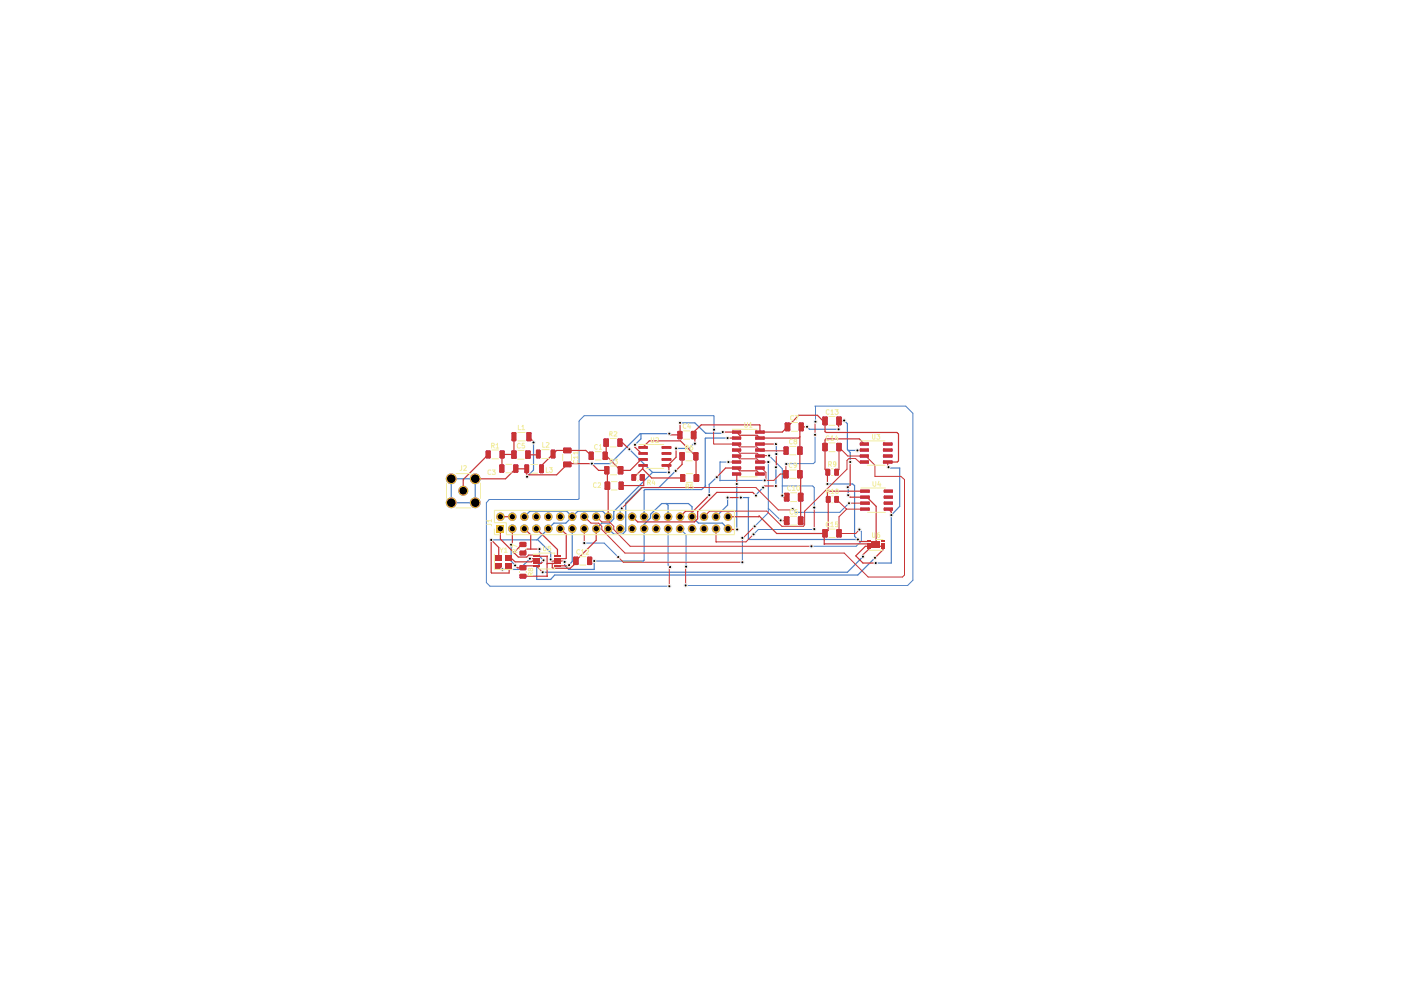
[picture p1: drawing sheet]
<svg xmlns="http://www.w3.org/2000/svg" width="297mm" height="210mm" viewBox="0 0 297 210" stroke-linecap="round" stroke-linejoin="round" font-family="sans-serif">
<g fill="#02ffee">
<path d="M105.2 111.3h1.7v1.6h-1.7z"/>
<circle cx="98.2" cy="104.1" r="1.06"/>
<circle cx="100.8" cy="101.5" r="1.14"/>
<circle cx="100.8" cy="106.6" r="1.14"/>
<circle cx="95.7" cy="106.6" r="1.14"/>
<circle cx="95.7" cy="101.5" r="1.14"/>
<circle cx="106.1" cy="109.6" r=".89"/>
<circle cx="108.6" cy="112.1" r=".89"/>
<circle cx="108.6" cy="109.6" r=".89"/>
<circle cx="111.2" cy="112.1" r=".89"/>
<circle cx="111.2" cy="109.6" r=".89"/>
<circle cx="113.7" cy="112.1" r=".89"/>
<circle cx="113.7" cy="109.6" r=".89"/>
<circle cx="116.2" cy="112.1" r=".89"/>
<circle cx="116.2" cy="109.6" r=".89"/>
<circle cx="118.8" cy="112.1" r=".89"/>
<circle cx="118.8" cy="109.6" r=".89"/>
<circle cx="121.3" cy="112.1" r=".89"/>
<circle cx="121.3" cy="109.6" r=".89"/>
<circle cx="123.9" cy="112.1" r=".89"/>
<circle cx="123.9" cy="109.6" r=".89"/>
<circle cx="126.4" cy="112.1" r=".89"/>
<circle cx="126.4" cy="109.6" r=".89"/>
<circle cx="128.9" cy="112.1" r=".89"/>
<circle cx="128.9" cy="109.6" r=".89"/>
<circle cx="131.5" cy="112.1" r=".89"/>
<circle cx="131.5" cy="109.6" r=".89"/>
<circle cx="134" cy="112.1" r=".89"/>
<circle cx="134" cy="109.6" r=".89"/>
<circle cx="136.6" cy="112.1" r=".89"/>
<circle cx="136.6" cy="109.6" r=".89"/>
<circle cx="139.1" cy="112.1" r=".89"/>
<circle cx="139.1" cy="109.6" r=".89"/>
<circle cx="141.6" cy="112.1" r=".89"/>
<circle cx="141.6" cy="109.6" r=".89"/>
<circle cx="144.2" cy="112.1" r=".89"/>
<circle cx="144.2" cy="109.6" r=".89"/>
<circle cx="146.7" cy="112.1" r=".89"/>
<circle cx="146.7" cy="109.6" r=".89"/>
<circle cx="149.3" cy="112.1" r=".89"/>
<circle cx="149.3" cy="109.6" r=".89"/>
<circle cx="151.8" cy="112.1" r=".89"/>
<circle cx="151.8" cy="109.6" r=".89"/>
<circle cx="154.3" cy="112.1" r=".89"/>
<circle cx="154.3" cy="109.6" r=".89"/>
</g>
<g fill="none" stroke="#4d7fc4" stroke-width=".25">
<path d="M113.1 93.8v5.9l-1.3 1.4M133.4 95.2l4.9 5M135.9 91.9v1.1l-1.3 1.3M141.9 91.9h-6.2l-6.3 6.4h-3.9M143.3 99.8l-3.6 3.6h-3.7l-3.3 3.3v5.8l-.7 .8h-1.8l-1.3-1.2M144.2 89.7h.1M144.2 89.7h3.1l2.3 2.2h3.3l.3-.3M147.3 94.1l-.1-.2-1.1 1.2h-2.8M154.3 92.9l-4.8 .1 .1 10-.8 .8h-12.1l-.1 .2v5.6M164.5 94.1l.1 2.2M164.5 99.1v3.9M171.1 90.5l.5 .5h6.2"/>
<path d="M179 89.2l.7 .6v5.4l.1 .3M179.8 95.5l.5 .4v2.1M179.8 95.5h2M188.4 99.1l.2 .1h2.2v8.2l-1.8 1.8M95.7 101.5h5.1v5.1h-5.1zM108.4 115.5v3.5l.8 .9M111.2 109.6l1.2-1.2h7.7l1.2 1.2M112.4 118.4l-2.3 2.3h-3.6M114 114.4l2.8 2.8v1.4M114 114.4l-9.9 .1M114.4 116.4v1.5l.8 .9-1.4 1.3v2.8h3l.8-1h64.3l3.6-3.6M121.3 112.1v6.9l-.7 .8"/>
<path d="M128.9 109.6l-1.1-1.2h-5.3l-2.5 2.5h-2.6l-3.4 3.5M138.3 100.2l-8.2 8.3v1.5l-.8 .9h-1.7l-1.2 1.2M138.3 100.2h3.5M141.2 106.8l.4 .3v2.5M152 101.2l-1.6 1.5v2.3M154.3 105.5v1.6l-2.5 2.5M154.3 112.1l-1.1-1.2h-5.1l-1.4-1.3v-2.2l-.7-.6h-5.7l-2.4 2.3v.7l-1.3 1.4v7.6l-.2 .2h-10.4v1.7h-5.4l-.9-.8v-.8M156.2 102.6l.1 9.7M157.1 105.5h.1M157.1 105.5h1.6M161.8 103.4l-1.5 1.5v.2M175.4 102.6h5.4l.4 .4v10.7l.7 .7h-23.2v-8.9"/>
<path d="M179.7 103.3l.1 1.7M183 118l-3.3 3.3h-64.6M189 109.2h.1M189 109.2v10.2h-3.3"/>
</g>
<g fill="none" stroke="#4d7fc4" stroke-width=".21">
<path d="M151.4 91.1l-.1-3h-27.4l-1.1 1.2v16.4l-.3 .2h-18.8l-.6 .7v16.9l.8 .8h38M152.7 98h.1M152.7 98h1.7M152.7 98v3.9M162.9 98v10.7l-2.9 2.9M163.1 96.6l2.8 2.8v5.7M172.8 92.2v5.8l-.3 .3-5.8 .1M172.9 89.4l-.1-3.3h19.2l1.5 1.5v35.4l-1.1 1.1h-47M123.9 115.1h4.2l3 3M131.8 107.8l-.3 .3v1.5M141.6 112.1v7.7l.5 .4M144.2 112.1l1.3 1.3v6.7"/>
<path d="M152.7 101.9h9.4M157.4 114v5.2M162.9 107.8l2.6 2.5M165.9 103h6.4l.3 .4v4.2M172.6 112.2l-11.8 .1-1 1M180 106.7l-1.9 1.9h-9.4l-.6-.7M182.2 112.3l.4 .4v2l-1.1 1.1h-9.5"/>
</g>
<g fill="#b4a09a">
<path d="M105 119.4h1.4v1.2h-1.4z"/>
<path d="M107.2 119.4h1.4v1.2h-1.4z"/>
<path d="M107.2 117.7h1.4v1.2h-1.4z"/>
<path d="M105 117.7h1.4v1.2h-1.4z"/>
<path d="M119.6 95.2h1.3v.6h-1.3z"/>
</g>
<path d="M119.6 95.2h1.3v.6h-1.3z" fill="none" stroke="#b4a09a" stroke-width=".51"/>
<path d="M128.4 99.1h.5v1.2h-.5z" fill="#b4a09a"/>
<path d="M128.4 99.1h.5v1.2h-.5z" fill="none" stroke="#b4a09a" stroke-width=".51"/>
<path d="M125.1 96h.5v1.3h-.5z" fill="#b4a09a"/>
<path d="M125.1 96h.5v1.3h-.5z" fill="none" stroke="#b4a09a" stroke-width=".51"/>
<path d="M128 96h.6v1.3h-.6z" fill="#b4a09a"/>
<path d="M128 96h.6v1.3h-.6z" fill="none" stroke="#b4a09a" stroke-width=".51"/>
<path d="M128.2 93.2h.7v1.3h-.7z" fill="#b4a09a"/>
<path d="M128.2 93.2h.7v1.3h-.7z" fill="none" stroke="#b4a09a" stroke-width=".51"/>
<path d="M131.1 93.2h.6v1.3h-.6z" fill="#b4a09a"/>
<path d="M131.1 93.2h.6v1.3h-.6z" fill="none" stroke="#b4a09a" stroke-width=".51"/>
<path d="M119.6 98.1h1.3v.7h-1.3z" fill="#b4a09a"/>
<path d="M119.6 98.1h1.3v.7h-1.3z" fill="none" stroke="#b4a09a" stroke-width=".51"/>
<path d="M114.6 98.7h.5v1.4h-.5z" fill="#b4a09a"/>
<path d="M114.6 98.7h.5v1.4h-.5z" fill="none" stroke="#b4a09a" stroke-width=".51"/>
<path d="M113.9 95.6h.5v1.3h-.5z" fill="#b4a09a"/>
<path d="M113.9 95.6h.5v1.3h-.5z" fill="none" stroke="#b4a09a" stroke-width=".51"/>
<path d="M117 95.6h.5v1.3h-.5z" fill="#b4a09a"/>
<path d="M117 95.6h.5v1.3h-.5z" fill="none" stroke="#b4a09a" stroke-width=".51"/>
<path d="M111.4 98.7h.5v1.4h-.5z" fill="#b4a09a"/>
<path d="M111.4 98.7h.5v1.4h-.5z" fill="none" stroke="#b4a09a" stroke-width=".51"/>
<path d="M108.6 95.8h.7v1.2h-.7z" fill="#b4a09a"/>
<path d="M108.6 95.8h.7v1.2h-.7z" fill="none" stroke="#b4a09a" stroke-width=".51"/>
<path d="M111.6 95.8h.7v1.2h-.7z" fill="#b4a09a"/>
<path d="M111.6 95.8h.7v1.2h-.7z" fill="none" stroke="#b4a09a" stroke-width=".51"/>
<path d="M108.7 91.9h.5v1.4h-.5z" fill="#b4a09a"/>
<path d="M108.7 91.9h.5v1.4h-.5z" fill="none" stroke="#b4a09a" stroke-width=".51"/>
<path d="M111.8 91.9h.6v1.4h-.6z" fill="#b4a09a"/>
<path d="M111.8 91.9h.6v1.4h-.6z" fill="none" stroke="#b4a09a" stroke-width=".51"/>
<path d="M106.1 98.7h.6v1.3h-.6z" fill="#b4a09a"/>
<path d="M106.1 98.7h.6v1.3h-.6z" fill="none" stroke="#b4a09a" stroke-width=".51"/>
<path d="M109.1 98.7h.5v1.3h-.5z" fill="#b4a09a"/>
<path d="M109.1 98.7h.5v1.3h-.5z" fill="none" stroke="#b4a09a" stroke-width=".51"/>
<path d="M103.2 95.8h.6v1.1h-.6z" fill="#b4a09a"/>
<path d="M103.2 95.8h.6v1.1h-.6z" fill="none" stroke="#b4a09a" stroke-width=".51"/>
<path d="M106.2 95.8h.6v1.1h-.6z" fill="#b4a09a"/>
<path d="M106.2 95.8h.6v1.1h-.6z" fill="none" stroke="#b4a09a" stroke-width=".51"/>
<path d="M110.4 120.1h.9v.6h-.9z" fill="#b4a09a"/>
<path d="M110.4 120.1h.9v.5h-.9z" fill="none" stroke="#b4a09a" stroke-width=".51"/>
<path d="M110.4 121.9h.9v.5h-.9z" fill="#b4a09a"/>
<path d="M110.4 121.9h.9v.5h-.9z" fill="none" stroke="#b4a09a" stroke-width=".51"/>
<g fill="#b4a09a">
<path d="M113 118.8h1.5v.3h-1.5z"/>
<path d="M113 119.3h1.5v.2h-1.5z"/>
<path d="M113 119.8h1.5v.3h-1.5z"/>
<path d="M110.4 117h.9v.5h-.9z"/>
</g>
<path d="M110.4 117h.9v.5h-.9z" fill="none" stroke="#b4a09a" stroke-width=".51"/>
<path d="M110.4 115.1h.9v.6h-.9z" fill="#b4a09a"/>
<path d="M110.4 115.1h.9v.6h-.9z" fill="none" stroke="#b4a09a" stroke-width=".51"/>
<g fill="#b4a09a">
<path d="M113 117.8h1.5v.3h-1.5z"/>
<path d="M113 118.3h1.5v.3h-1.5z"/>
<path d="M117.4 119.8h1.5v.3h-1.5z"/>
<path d="M117.4 119.3h1.5v.2h-1.5z"/>
<path d="M117.4 118.8h1.5v.3h-1.5z"/>
<path d="M117.4 118.3h1.5v.3h-1.5z"/>
<path d="M117.4 117.8h1.5v.3h-1.5z"/>
<path d="M121.8 118.3h.6v1.2h-.6z"/>
</g>
<path d="M121.8 118.3h.6v1.2h-.6z" fill="none" stroke="#b4a09a" stroke-width=".51"/>
<path d="M124.7 118.3h.6v1.2h-.6z" fill="#b4a09a"/>
<path d="M124.7 118.3h.6v1.2h-.6z" fill="none" stroke="#b4a09a" stroke-width=".51"/>
<path d="M160.3 96.5h1.7v.4h-1.7z" fill="#b4a09a"/>
<path d="M160.3 96.5h1.7v.4h-1.7z" fill="none" stroke="#b4a09a" stroke-width=".34"/>
<path d="M160.3 95.2h1.7v.4h-1.7z" fill="#b4a09a"/>
<path d="M160.3 95.2h1.7v.4h-1.7z" fill="none" stroke="#b4a09a" stroke-width=".34"/>
<path d="M160.3 94h1.7v.3h-1.7z" fill="#b4a09a"/>
<path d="M160.3 94h1.7v.3h-1.7z" fill="none" stroke="#b4a09a" stroke-width=".34"/>
<path d="M160.3 92.7h1.7v.3h-1.7z" fill="#b4a09a"/>
<path d="M160.3 92.7h1.7v.3h-1.7z" fill="none" stroke="#b4a09a" stroke-width=".34"/>
<path d="M160.3 91.4h1.7v.4h-1.7z" fill="#b4a09a"/>
<path d="M160.3 91.4h1.7v.4h-1.7z" fill="none" stroke="#b4a09a" stroke-width=".34"/>
<path d="M160.3 100.3h1.7v.4h-1.7z" fill="#b4a09a"/>
<path d="M160.3 100.3h1.7v.4h-1.7z" fill="none" stroke="#b4a09a" stroke-width=".34"/>
<path d="M160.3 99.1h1.7v.3h-1.7z" fill="#b4a09a"/>
<path d="M160.3 99.1h1.7v.3h-1.7z" fill="none" stroke="#b4a09a" stroke-width=".34"/>
<path d="M160.3 97.8h1.7v.3h-1.7z" fill="#b4a09a"/>
<path d="M160.3 97.8h1.7v.3h-1.7z" fill="none" stroke="#b4a09a" stroke-width=".34"/>
<path d="M166.3 99.9h.7v1.3h-.7z" fill="#b4a09a"/>
<path d="M166.3 99.9h.7v1.3h-.7z" fill="none" stroke="#b4a09a" stroke-width=".51"/>
<path d="M169.2 99.9h.7v1.3h-.7z" fill="#b4a09a"/>
<path d="M169.2 99.9h.7v1.3h-.7z" fill="none" stroke="#b4a09a" stroke-width=".51"/>
<path d="M182.5 94h1.6v.3h-1.6z" fill="#b4a09a"/>
<path d="M182.5 94h1.6v.3h-1.6z" fill="none" stroke="#b4a09a" stroke-width=".34"/>
<path d="M182.5 95.2h1.6v.4h-1.6z" fill="#b4a09a"/>
<path d="M182.5 95.2h1.6v.4h-1.6z" fill="none" stroke="#b4a09a" stroke-width=".34"/>
<path d="M182.5 96.5h1.6v.4h-1.6z" fill="#b4a09a"/>
<path d="M182.5 96.5h1.6v.4h-1.6z" fill="none" stroke="#b4a09a" stroke-width=".34"/>
<path d="M182.5 97.8h1.6v.3h-1.6z" fill="#b4a09a"/>
<path d="M182.5 97.8h1.6v.3h-1.6z" fill="none" stroke="#b4a09a" stroke-width=".34"/>
<path d="M177.5 94.1h.7v1.3h-.7z" fill="#b4a09a"/>
<path d="M177.5 94.1h.7v1.3h-.7z" fill="none" stroke="#b4a09a" stroke-width=".51"/>
<path d="M174.6 94.1h.7v1.3h-.7z" fill="#b4a09a"/>
<path d="M174.6 94.1h.7v1.3h-.7z" fill="none" stroke="#b4a09a" stroke-width=".51"/>
<path d="M174.6 88.6h.7v1.3h-.7z" fill="#b4a09a"/>
<path d="M174.6 88.6h.7v1.3h-.7z" fill="none" stroke="#b4a09a" stroke-width=".51"/>
<path d="M177.5 88.6h.7v1.3h-.7z" fill="#b4a09a"/>
<path d="M177.5 88.6h.7v1.3h-.7z" fill="none" stroke="#b4a09a" stroke-width=".51"/>
<path d="M175.3 99.7h.5v.9h-.5z" fill="#b4a09a"/>
<path d="M175.3 99.7h.5v.9h-.5z" fill="none" stroke="#b4a09a" stroke-width=".51"/>
<path d="M166.4 94.9h.6v1.3h-.6z" fill="#b4a09a"/>
<path d="M166.4 94.9h.6v1.3h-.6z" fill="none" stroke="#b4a09a" stroke-width=".51"/>
<path d="M169.2 94.9h.7v1.3h-.7z" fill="#b4a09a"/>
<path d="M169.2 94.9h.7v1.3h-.7z" fill="none" stroke="#b4a09a" stroke-width=".51"/>
<path d="M166.6 89.8h.7v1.4h-.7z" fill="#b4a09a"/>
<path d="M166.6 89.8h.7v1.4h-.7z" fill="none" stroke="#b4a09a" stroke-width=".51"/>
<path d="M169.6 89.8h.6v1.4h-.6z" fill="#b4a09a"/>
<path d="M169.6 89.8h.6v1.4h-.6z" fill="none" stroke="#b4a09a" stroke-width=".51"/>
<path d="M166.5 104.7h.6v1.4h-.6z" fill="#b4a09a"/>
<path d="M166.5 104.7h.6v1.4h-.6z" fill="none" stroke="#b4a09a" stroke-width=".51"/>
<path d="M169.4 104.7h.7v1.4h-.7z" fill="#b4a09a"/>
<path d="M169.4 104.7h.7v1.4h-.7z" fill="none" stroke="#b4a09a" stroke-width=".51"/>
<path d="M166.5 109.7h.6v1.4h-.6z" fill="#b4a09a"/>
<path d="M166.5 109.7h.6v1.4h-.6z" fill="none" stroke="#b4a09a" stroke-width=".51"/>
<path d="M169.4 109.7h.7v1.4h-.7z" fill="#b4a09a"/>
<path d="M169.4 109.7h.7v1.4h-.7z" fill="none" stroke="#b4a09a" stroke-width=".51"/>
<path d="M182.5 105.2h1.7v.4h-1.7z" fill="#b4a09a"/>
<path d="M182.5 105.2h1.7v.4h-1.7z" fill="none" stroke="#b4a09a" stroke-width=".34"/>
<path d="M182.5 106.5h1.7v.3h-1.7z" fill="#b4a09a"/>
<path d="M182.5 106.5h1.7v.3h-1.7z" fill="none" stroke="#b4a09a" stroke-width=".34"/>
<path d="M182.5 107.8h1.7v.3h-1.7z" fill="#b4a09a"/>
<path d="M182.5 107.8h1.7v.3h-1.7z" fill="none" stroke="#b4a09a" stroke-width=".34"/>
<path d="M187.5 107.8h1.6v.3h-1.6z" fill="#b4a09a"/>
<path d="M187.5 107.8h1.6v.3h-1.6z" fill="none" stroke="#b4a09a" stroke-width=".34"/>
<path d="M187.5 106.5h1.6v.3h-1.6z" fill="#b4a09a"/>
<path d="M187.5 106.5h1.6v.3h-1.6z" fill="none" stroke="#b4a09a" stroke-width=".34"/>
<path d="M187.5 105.2h1.6v.4h-1.6z" fill="#b4a09a"/>
<path d="M187.5 105.2h1.6v.4h-1.6z" fill="none" stroke="#b4a09a" stroke-width=".34"/>
<path d="M187.5 104h1.6v.3h-1.6z" fill="#b4a09a"/>
<path d="M187.5 104h1.6v.3h-1.6z" fill="none" stroke="#b4a09a" stroke-width=".34"/>
<path d="M187.4 97.8h1.7v.3h-1.7z" fill="#b4a09a"/>
<path d="M187.4 97.8h1.7v.3h-1.7z" fill="none" stroke="#b4a09a" stroke-width=".34"/>
<path d="M187.4 96.5h1.7v.4h-1.7z" fill="#b4a09a"/>
<path d="M187.4 96.5h1.7v.4h-1.7z" fill="none" stroke="#b4a09a" stroke-width=".34"/>
<path d="M187.4 95.2h1.7v.4h-1.7z" fill="#b4a09a"/>
<path d="M187.4 95.2h1.7v.4h-1.7z" fill="none" stroke="#b4a09a" stroke-width=".34"/>
<path d="M187.4 94h1.7v.3h-1.7z" fill="#b4a09a"/>
<path d="M187.4 94h1.7v.3h-1.7z" fill="none" stroke="#b4a09a" stroke-width=".34"/>
<path d="M182.5 104h1.7v.3h-1.7z" fill="#b4a09a"/>
<path d="M182.5 104h1.7v.3h-1.7z" fill="none" stroke="#b4a09a" stroke-width=".34"/>
<path d="M175.3 105.4h.6v.9h-.6z" fill="#b4a09a"/>
<path d="M175.3 105.4h.6v.9h-.6z" fill="none" stroke="#b4a09a" stroke-width=".51"/>
<path d="M177.1 105.4h.5v.9h-.5z" fill="#b4a09a"/>
<path d="M177.1 105.4h.5v.9h-.5z" fill="none" stroke="#b4a09a" stroke-width=".51"/>
<path d="M177.1 99.7h.5v.9h-.5z" fill="#b4a09a"/>
<path d="M177.1 99.7h.5v.9h-.5z" fill="none" stroke="#b4a09a" stroke-width=".51"/>
<path d="M174.6 112.4h.7v1.3h-.7z" fill="#b4a09a"/>
<path d="M174.6 112.4h.7v1.3h-.7z" fill="none" stroke="#b4a09a" stroke-width=".51"/>
<path d="M177.5 112.4h.7v1.3h-.7z" fill="#b4a09a"/>
<path d="M177.5 112.4h.7v1.3h-.7z" fill="none" stroke="#b4a09a" stroke-width=".51"/>
<g fill="#b4a09a">
<path d="M183.9 114.6h.8v.4h-.8z"/>
<path d="M183.9 115.1h.8v.4h-.8z"/>
<path d="M184.9 114.9h.8v.6h-.8z"/>
<path d="M184.9 115.7h.8v.5h-.8z"/>
<path d="M183.9 115.7h.8v.2h-.8z"/>
<path d="M183.9 116.2h.8v.2h-.8z"/>
<path d="M185.8 114.9h.7v.6h-.7z"/>
<path d="M185.8 115.7h.7v.5h-.7z"/>
<path d="M186.8 116.2h.7v.2h-.7z"/>
<path d="M186.8 115.7h.7v.2h-.7z"/>
<path d="M186.8 115.1h.7v.4h-.7z"/>
<path d="M186.8 114.6h.7v.4h-.7z"/>
<path d="M155.4 91.4h1.6v.4h-1.6z"/>
</g>
<path d="M155.4 91.4h1.6v.4h-1.6z" fill="none" stroke="#b4a09a" stroke-width=".34"/>
<path d="M155.4 92.7h1.6v.3h-1.6z" fill="#b4a09a"/>
<path d="M155.4 92.7h1.6v.3h-1.6z" fill="none" stroke="#b4a09a" stroke-width=".34"/>
<path d="M155.4 94h1.6v.3h-1.6z" fill="#b4a09a"/>
<path d="M155.4 94h1.6v.3h-1.6z" fill="none" stroke="#b4a09a" stroke-width=".34"/>
<path d="M155.4 95.2h1.6v.4h-1.6z" fill="#b4a09a"/>
<path d="M155.4 95.2h1.6v.4h-1.6z" fill="none" stroke="#b4a09a" stroke-width=".34"/>
<path d="M155.4 96.5h1.6v.4h-1.6z" fill="#b4a09a"/>
<path d="M155.4 96.5h1.6v.4h-1.6z" fill="none" stroke="#b4a09a" stroke-width=".34"/>
<path d="M147.3 100.8h.7v1.1h-.7z" fill="#b4a09a"/>
<path d="M147.3 100.8h.7v1.1h-.7z" fill="none" stroke="#b4a09a" stroke-width=".51"/>
<path d="M155.4 97.8h1.6v.3h-1.6z" fill="#b4a09a"/>
<path d="M155.4 97.8h1.6v.3h-1.6z" fill="none" stroke="#b4a09a" stroke-width=".34"/>
<path d="M155.4 99.1h1.6v.3h-1.6z" fill="#b4a09a"/>
<path d="M155.4 99.1h1.6v.3h-1.6z" fill="none" stroke="#b4a09a" stroke-width=".34"/>
<path d="M155.4 100.3h1.6v.4h-1.6z" fill="#b4a09a"/>
<path d="M155.4 100.3h1.6v.4h-1.6z" fill="none" stroke="#b4a09a" stroke-width=".34"/>
<path d="M128.4 102.4h.7v1.2h-.7z" fill="#b4a09a"/>
<path d="M128.4 102.4h.7v1.2h-.7z" fill="none" stroke="#b4a09a" stroke-width=".51"/>
<path d="M131.4 102.4h.6v1.2h-.6z" fill="#b4a09a"/>
<path d="M131.4 102.4h.6v1.2h-.6z" fill="none" stroke="#b4a09a" stroke-width=".51"/>
<path d="M134.1 100.8h.5v.9h-.5z" fill="#b4a09a"/>
<path d="M134.1 100.8h.5v.9h-.5z" fill="none" stroke="#b4a09a" stroke-width=".51"/>
<path d="M131.2 99.1h.7v1.2h-.7z" fill="#b4a09a"/>
<path d="M131.2 99.1h.7v1.2h-.7z" fill="none" stroke="#b4a09a" stroke-width=".51"/>
<path d="M144.4 100.8h.6v1.1h-.6z" fill="#b4a09a"/>
<path d="M144.4 100.8h.6v1.1h-.6z" fill="none" stroke="#b4a09a" stroke-width=".51"/>
<path d="M144.3 96.1h.6v1.3h-.6z" fill="#b4a09a"/>
<path d="M144.3 96.1h.6v1.3h-.6z" fill="none" stroke="#b4a09a" stroke-width=".51"/>
<path d="M140.5 98.6h1.7v.2h-1.7z" fill="#b4a09a"/>
<path d="M140.5 98.6h1.7v.2h-1.7z" fill="none" stroke="#b4a09a" stroke-width=".34"/>
<path d="M140.5 97.3h1.7v.2h-1.7z" fill="#b4a09a"/>
<path d="M140.5 97.3h1.7v.2h-1.7z" fill="none" stroke="#b4a09a" stroke-width=".34"/>
<path d="M140.5 96h1.7v.3h-1.7z" fill="#b4a09a"/>
<path d="M140.5 96h1.7v.3h-1.7z" fill="none" stroke="#b4a09a" stroke-width=".34"/>
<path d="M135.9 100.8h.6v.9h-.6z" fill="#b4a09a"/>
<path d="M135.9 100.8h.6v.9h-.6z" fill="none" stroke="#b4a09a" stroke-width=".51"/>
<path d="M135.6 94.7h1.6v.3h-1.6z" fill="#b4a09a"/>
<path d="M135.6 94.7h1.6v.3h-1.6z" fill="none" stroke="#b4a09a" stroke-width=".34"/>
<path d="M135.6 96h1.6v.3h-1.6z" fill="#b4a09a"/>
<path d="M135.6 96h1.6v.3h-1.6z" fill="none" stroke="#b4a09a" stroke-width=".34"/>
<path d="M135.6 97.3h1.6v.2h-1.6z" fill="#b4a09a"/>
<path d="M135.6 97.3h1.6v.2h-1.6z" fill="none" stroke="#b4a09a" stroke-width=".34"/>
<path d="M135.6 98.6h1.6v.2h-1.6z" fill="#b4a09a"/>
<path d="M135.6 98.6h1.6v.2h-1.6z" fill="none" stroke="#b4a09a" stroke-width=".34"/>
<path d="M143.8 91.6h.6v1.3h-.6z" fill="#b4a09a"/>
<path d="M143.8 91.6h.6v1.3h-.6z" fill="none" stroke="#b4a09a" stroke-width=".51"/>
<path d="M146.7 91.6h.7v1.3h-.7z" fill="#b4a09a"/>
<path d="M146.7 91.6h.7v1.3h-.7z" fill="none" stroke="#b4a09a" stroke-width=".51"/>
<path d="M147.2 96.1h.6v1.3h-.6z" fill="#b4a09a"/>
<path d="M147.2 96.1h.6v1.3h-.6z" fill="none" stroke="#b4a09a" stroke-width=".51"/>
<path d="M140.5 94.7h1.7v.3h-1.7z" fill="#b4a09a"/>
<path d="M140.5 94.7h1.7v.3h-1.7z" fill="none" stroke="#b4a09a" stroke-width=".34"/>
<path d="M119.6 95.2h1.3v.6h-1.3z" fill="#d864ff"/>
<path d="M119.6 95.2h1.3v.6h-1.3z" fill="none" stroke="#d864ff" stroke-width=".51"/>
<path d="M128.4 99.1h.5v1.2h-.5z" fill="#d864ff"/>
<path d="M128.4 99.1h.5v1.2h-.5z" fill="none" stroke="#d864ff" stroke-width=".51"/>
<path d="M125.1 96h.5v1.3h-.5z" fill="#d864ff"/>
<path d="M125.1 96h.5v1.3h-.5z" fill="none" stroke="#d864ff" stroke-width=".51"/>
<path d="M128 96h.6v1.3h-.6z" fill="#d864ff"/>
<path d="M128 96h.6v1.3h-.6z" fill="none" stroke="#d864ff" stroke-width=".51"/>
<path d="M128.2 93.2h.7v1.3h-.7z" fill="#d864ff"/>
<path d="M128.2 93.2h.7v1.3h-.7z" fill="none" stroke="#d864ff" stroke-width=".51"/>
<path d="M131.1 93.2h.6v1.3h-.6z" fill="#d864ff"/>
<path d="M131.1 93.2h.6v1.3h-.6z" fill="none" stroke="#d864ff" stroke-width=".51"/>
<path d="M155.4 91.4h1.6v.4h-1.6z" fill="#d864ff"/>
<path d="M155.4 91.4h1.6v.4h-1.6z" fill="none" stroke="#d864ff" stroke-width=".34"/>
<path d="M155.4 92.7h1.6v.3h-1.6z" fill="#d864ff"/>
<path d="M155.4 92.7h1.6v.3h-1.6z" fill="none" stroke="#d864ff" stroke-width=".34"/>
<path d="M155.4 94h1.6v.3h-1.6z" fill="#d864ff"/>
<path d="M155.4 94h1.6v.3h-1.6z" fill="none" stroke="#d864ff" stroke-width=".34"/>
<path d="M155.4 95.2h1.6v.4h-1.6z" fill="#d864ff"/>
<path d="M155.4 95.2h1.6v.4h-1.6z" fill="none" stroke="#d864ff" stroke-width=".34"/>
<path d="M155.4 96.5h1.6v.4h-1.6z" fill="#d864ff"/>
<path d="M155.4 96.5h1.6v.4h-1.6z" fill="none" stroke="#d864ff" stroke-width=".34"/>
<path d="M147.3 100.8h.7v1.1h-.7z" fill="#d864ff"/>
<path d="M147.3 100.8h.7v1.1h-.7z" fill="none" stroke="#d864ff" stroke-width=".51"/>
<path d="M155.4 97.8h1.6v.3h-1.6z" fill="#d864ff"/>
<path d="M155.4 97.8h1.6v.3h-1.6z" fill="none" stroke="#d864ff" stroke-width=".34"/>
<path d="M155.4 99.1h1.6v.3h-1.6z" fill="#d864ff"/>
<path d="M155.4 99.1h1.6v.3h-1.6z" fill="none" stroke="#d864ff" stroke-width=".34"/>
<path d="M155.4 100.3h1.6v.4h-1.6z" fill="#d864ff"/>
<path d="M155.4 100.3h1.6v.4h-1.6z" fill="none" stroke="#d864ff" stroke-width=".34"/>
<path d="M128.4 102.4h.7v1.2h-.7z" fill="#d864ff"/>
<path d="M128.4 102.4h.7v1.2h-.7z" fill="none" stroke="#d864ff" stroke-width=".51"/>
<path d="M131.4 102.4h.6v1.2h-.6z" fill="#d864ff"/>
<path d="M131.4 102.4h.6v1.2h-.6z" fill="none" stroke="#d864ff" stroke-width=".51"/>
<path d="M134.1 100.8h.5v.9h-.5z" fill="#d864ff"/>
<path d="M134.1 100.8h.5v.9h-.5z" fill="none" stroke="#d864ff" stroke-width=".51"/>
<path d="M131.2 99.1h.7v1.2h-.7z" fill="#d864ff"/>
<path d="M131.2 99.1h.7v1.2h-.7z" fill="none" stroke="#d864ff" stroke-width=".51"/>
<path d="M144.4 100.8h.6v1.1h-.6z" fill="#d864ff"/>
<path d="M144.4 100.8h.6v1.1h-.6z" fill="none" stroke="#d864ff" stroke-width=".51"/>
<path d="M144.3 96.1h.6v1.3h-.6z" fill="#d864ff"/>
<path d="M144.3 96.1h.6v1.3h-.6z" fill="none" stroke="#d864ff" stroke-width=".51"/>
<path d="M140.5 98.6h1.7v.2h-1.7z" fill="#d864ff"/>
<path d="M140.5 98.6h1.7v.2h-1.7z" fill="none" stroke="#d864ff" stroke-width=".34"/>
<path d="M140.5 97.3h1.7v.2h-1.7z" fill="#d864ff"/>
<path d="M140.5 97.3h1.7v.2h-1.7z" fill="none" stroke="#d864ff" stroke-width=".34"/>
<path d="M140.5 96h1.7v.3h-1.7z" fill="#d864ff"/>
<path d="M140.5 96h1.7v.3h-1.7z" fill="none" stroke="#d864ff" stroke-width=".34"/>
<path d="M135.9 100.8h.6v.9h-.6z" fill="#d864ff"/>
<path d="M135.9 100.8h.6v.9h-.6z" fill="none" stroke="#d864ff" stroke-width=".51"/>
<path d="M135.6 94.7h1.6v.3h-1.6z" fill="#d864ff"/>
<path d="M135.6 94.7h1.6v.3h-1.6z" fill="none" stroke="#d864ff" stroke-width=".34"/>
<path d="M135.6 96h1.6v.3h-1.6z" fill="#d864ff"/>
<path d="M135.6 96h1.6v.3h-1.6z" fill="none" stroke="#d864ff" stroke-width=".34"/>
<path d="M135.6 97.3h1.6v.2h-1.6z" fill="#d864ff"/>
<path d="M135.6 97.3h1.6v.2h-1.6z" fill="none" stroke="#d864ff" stroke-width=".34"/>
<path d="M135.6 98.6h1.6v.2h-1.6z" fill="#d864ff"/>
<path d="M135.6 98.6h1.6v.2h-1.6z" fill="none" stroke="#d864ff" stroke-width=".34"/>
<path d="M143.8 91.6h.6v1.3h-.6z" fill="#d864ff"/>
<path d="M143.8 91.6h.6v1.3h-.6z" fill="none" stroke="#d864ff" stroke-width=".51"/>
<path d="M146.7 91.6h.7v1.3h-.7z" fill="#d864ff"/>
<path d="M146.7 91.6h.7v1.3h-.7z" fill="none" stroke="#d864ff" stroke-width=".51"/>
<path d="M147.2 96.1h.6v1.3h-.6z" fill="#d864ff"/>
<path d="M147.2 96.1h.6v1.3h-.6z" fill="none" stroke="#d864ff" stroke-width=".51"/>
<path d="M140.5 94.7h1.7v.3h-1.7z" fill="#d864ff"/>
<path d="M140.5 94.7h1.7v.3h-1.7z" fill="none" stroke="#d864ff" stroke-width=".34"/>
<path d="M160.3 96.5h1.7v.4h-1.7z" fill="#d864ff"/>
<path d="M160.3 96.5h1.7v.4h-1.7z" fill="none" stroke="#d864ff" stroke-width=".34"/>
<path d="M160.3 95.2h1.7v.4h-1.7z" fill="#d864ff"/>
<path d="M160.3 95.2h1.7v.4h-1.7z" fill="none" stroke="#d864ff" stroke-width=".34"/>
<path d="M160.3 94h1.7v.3h-1.7z" fill="#d864ff"/>
<path d="M160.3 94h1.7v.3h-1.7z" fill="none" stroke="#d864ff" stroke-width=".34"/>
<path d="M160.3 92.7h1.7v.3h-1.7z" fill="#d864ff"/>
<path d="M160.3 92.7h1.7v.3h-1.7z" fill="none" stroke="#d864ff" stroke-width=".34"/>
<path d="M160.3 91.4h1.7v.4h-1.7z" fill="#d864ff"/>
<path d="M160.3 91.4h1.7v.4h-1.7z" fill="none" stroke="#d864ff" stroke-width=".34"/>
<path d="M160.3 100.3h1.7v.4h-1.7z" fill="#d864ff"/>
<path d="M160.3 100.3h1.7v.4h-1.7z" fill="none" stroke="#d864ff" stroke-width=".34"/>
<path d="M160.3 99.1h1.7v.3h-1.7z" fill="#d864ff"/>
<path d="M160.3 99.1h1.7v.3h-1.7z" fill="none" stroke="#d864ff" stroke-width=".34"/>
<path d="M160.3 97.8h1.7v.3h-1.7z" fill="#d864ff"/>
<path d="M160.3 97.8h1.7v.3h-1.7z" fill="none" stroke="#d864ff" stroke-width=".34"/>
<path d="M166.3 99.9h.7v1.3h-.7z" fill="#d864ff"/>
<path d="M166.3 99.9h.7v1.3h-.7z" fill="none" stroke="#d864ff" stroke-width=".51"/>
<path d="M169.2 99.9h.7v1.3h-.7z" fill="#d864ff"/>
<path d="M169.2 99.9h.7v1.3h-.7z" fill="none" stroke="#d864ff" stroke-width=".51"/>
<path d="M182.5 94h1.6v.3h-1.6z" fill="#d864ff"/>
<path d="M182.5 94h1.6v.3h-1.6z" fill="none" stroke="#d864ff" stroke-width=".34"/>
<path d="M182.5 95.2h1.6v.4h-1.6z" fill="#d864ff"/>
<path d="M182.5 95.2h1.6v.4h-1.6z" fill="none" stroke="#d864ff" stroke-width=".34"/>
<path d="M182.5 96.5h1.6v.4h-1.6z" fill="#d864ff"/>
<path d="M182.5 96.5h1.6v.4h-1.6z" fill="none" stroke="#d864ff" stroke-width=".34"/>
<path d="M182.5 97.8h1.6v.3h-1.6z" fill="#d864ff"/>
<path d="M182.5 97.8h1.6v.3h-1.6z" fill="none" stroke="#d864ff" stroke-width=".34"/>
<path d="M177.5 94.1h.7v1.3h-.7z" fill="#d864ff"/>
<path d="M177.5 94.1h.7v1.3h-.7z" fill="none" stroke="#d864ff" stroke-width=".51"/>
<path d="M174.6 94.1h.7v1.3h-.7z" fill="#d864ff"/>
<path d="M174.6 94.1h.7v1.3h-.7z" fill="none" stroke="#d864ff" stroke-width=".51"/>
<path d="M174.6 88.6h.7v1.3h-.7z" fill="#d864ff"/>
<path d="M174.6 88.6h.7v1.3h-.7z" fill="none" stroke="#d864ff" stroke-width=".51"/>
<path d="M177.5 88.6h.7v1.3h-.7z" fill="#d864ff"/>
<path d="M177.5 88.6h.7v1.3h-.7z" fill="none" stroke="#d864ff" stroke-width=".51"/>
<path d="M175.3 99.7h.5v.9h-.5z" fill="#d864ff"/>
<path d="M175.3 99.7h.5v.9h-.5z" fill="none" stroke="#d864ff" stroke-width=".51"/>
<path d="M166.4 94.9h.6v1.3h-.6z" fill="#d864ff"/>
<path d="M166.4 94.9h.6v1.3h-.6z" fill="none" stroke="#d864ff" stroke-width=".51"/>
<path d="M169.2 94.9h.7v1.3h-.7z" fill="#d864ff"/>
<path d="M169.2 94.9h.7v1.3h-.7z" fill="none" stroke="#d864ff" stroke-width=".51"/>
<path d="M166.6 89.8h.7v1.4h-.7z" fill="#d864ff"/>
<path d="M166.6 89.8h.7v1.4h-.7z" fill="none" stroke="#d864ff" stroke-width=".51"/>
<path d="M169.6 89.8h.6v1.4h-.6z" fill="#d864ff"/>
<path d="M169.6 89.8h.6v1.4h-.6z" fill="none" stroke="#d864ff" stroke-width=".51"/>
<path d="M166.5 104.7h.6v1.4h-.6z" fill="#d864ff"/>
<path d="M166.5 104.7h.6v1.4h-.6z" fill="none" stroke="#d864ff" stroke-width=".51"/>
<path d="M169.4 104.7h.7v1.4h-.7z" fill="#d864ff"/>
<path d="M169.4 104.7h.7v1.4h-.7z" fill="none" stroke="#d864ff" stroke-width=".51"/>
<path d="M166.5 109.7h.6v1.4h-.6z" fill="#d864ff"/>
<path d="M166.5 109.7h.6v1.4h-.6z" fill="none" stroke="#d864ff" stroke-width=".51"/>
<path d="M169.4 109.7h.7v1.4h-.7z" fill="#d864ff"/>
<path d="M169.4 109.7h.7v1.4h-.7z" fill="none" stroke="#d864ff" stroke-width=".51"/>
<path d="M182.5 105.2h1.7v.4h-1.7z" fill="#d864ff"/>
<path d="M182.5 105.2h1.7v.4h-1.7z" fill="none" stroke="#d864ff" stroke-width=".34"/>
<path d="M182.5 106.5h1.7v.3h-1.7z" fill="#d864ff"/>
<path d="M182.5 106.5h1.7v.3h-1.7z" fill="none" stroke="#d864ff" stroke-width=".34"/>
<path d="M182.5 107.8h1.7v.3h-1.7z" fill="#d864ff"/>
<path d="M182.5 107.8h1.7v.3h-1.7z" fill="none" stroke="#d864ff" stroke-width=".34"/>
<path d="M187.5 107.8h1.6v.3h-1.6z" fill="#d864ff"/>
<path d="M187.5 107.8h1.6v.3h-1.6z" fill="none" stroke="#d864ff" stroke-width=".34"/>
<path d="M187.5 106.5h1.6v.3h-1.6z" fill="#d864ff"/>
<path d="M187.5 106.5h1.6v.3h-1.6z" fill="none" stroke="#d864ff" stroke-width=".34"/>
<path d="M187.5 105.2h1.6v.4h-1.6z" fill="#d864ff"/>
<path d="M187.5 105.2h1.6v.4h-1.6z" fill="none" stroke="#d864ff" stroke-width=".34"/>
<path d="M187.5 104h1.6v.3h-1.6z" fill="#d864ff"/>
<path d="M187.5 104h1.6v.3h-1.6z" fill="none" stroke="#d864ff" stroke-width=".34"/>
<path d="M187.4 97.8h1.7v.3h-1.7z" fill="#d864ff"/>
<path d="M187.4 97.8h1.7v.3h-1.7z" fill="none" stroke="#d864ff" stroke-width=".34"/>
<path d="M187.4 96.5h1.7v.4h-1.7z" fill="#d864ff"/>
<path d="M187.4 96.5h1.7v.4h-1.7z" fill="none" stroke="#d864ff" stroke-width=".34"/>
<path d="M187.4 95.2h1.7v.4h-1.7z" fill="#d864ff"/>
<path d="M187.4 95.2h1.7v.4h-1.7z" fill="none" stroke="#d864ff" stroke-width=".34"/>
<path d="M187.4 94h1.7v.3h-1.7z" fill="#d864ff"/>
<path d="M187.4 94h1.7v.3h-1.7z" fill="none" stroke="#d864ff" stroke-width=".34"/>
<path d="M182.5 104h1.7v.3h-1.7z" fill="#d864ff"/>
<path d="M182.5 104h1.7v.3h-1.7z" fill="none" stroke="#d864ff" stroke-width=".34"/>
<path d="M175.3 105.4h.6v.9h-.6z" fill="#d864ff"/>
<path d="M175.3 105.4h.6v.9h-.6z" fill="none" stroke="#d864ff" stroke-width=".51"/>
<path d="M177.1 105.4h.5v.9h-.5z" fill="#d864ff"/>
<path d="M177.1 105.4h.5v.9h-.5z" fill="none" stroke="#d864ff" stroke-width=".51"/>
<path d="M177.1 99.7h.5v.9h-.5z" fill="#d864ff"/>
<path d="M177.1 99.7h.5v.9h-.5z" fill="none" stroke="#d864ff" stroke-width=".51"/>
<path d="M174.6 112.4h.7v1.3h-.7z" fill="#d864ff"/>
<path d="M174.6 112.4h.7v1.3h-.7z" fill="none" stroke="#d864ff" stroke-width=".51"/>
<path d="M177.5 112.4h.7v1.3h-.7z" fill="#d864ff"/>
<path d="M177.5 112.4h.7v1.3h-.7z" fill="none" stroke="#d864ff" stroke-width=".51"/>
<g fill="#d864ff">
<path d="M183.9 114.6h.8v.4h-.8z"/>
<path d="M183.9 115.1h.8v.4h-.8z"/>
<path d="M183.9 115.7h.8v.2h-.8z"/>
<path d="M183.9 116.2h.8v.2h-.8z"/>
<path d="M186.8 116.2h.7v.2h-.7z"/>
<path d="M186.8 115.7h.7v.2h-.7z"/>
<path d="M186.8 115.1h.7v.4h-.7z"/>
<path d="M186.8 114.6h.7v.4h-.7z"/>
<path d="M184.8 114.8h1.8v1.4h-1.8z"/>
<path d="M119.6 98.1h1.3v.7h-1.3z"/>
</g>
<path d="M119.6 98.1h1.3v.7h-1.3z" fill="none" stroke="#d864ff" stroke-width=".51"/>
<path d="M114.6 98.7h.5v1.4h-.5z" fill="#d864ff"/>
<path d="M114.6 98.7h.5v1.4h-.5z" fill="none" stroke="#d864ff" stroke-width=".51"/>
<path d="M113.9 95.6h.5v1.3h-.5z" fill="#d864ff"/>
<path d="M113.9 95.6h.5v1.3h-.5z" fill="none" stroke="#d864ff" stroke-width=".51"/>
<path d="M117 95.6h.5v1.3h-.5z" fill="#d864ff"/>
<path d="M117 95.6h.5v1.3h-.5z" fill="none" stroke="#d864ff" stroke-width=".51"/>
<g fill="#d864ff">
<path d="M111.4 98.7h.5v1.4h-.5z"/>
<circle cx="98.2" cy="104.1" r="1.06"/>
<circle cx="100.8" cy="101.5" r="1.14"/>
<circle cx="100.8" cy="106.6" r="1.14"/>
<circle cx="95.7" cy="106.6" r="1.14"/>
<circle cx="95.7" cy="101.5" r="1.14"/>
</g>
<path d="M111.4 98.7h.5v1.4h-.5z" fill="none" stroke="#d864ff" stroke-width=".51"/>
<path d="M108.6 95.8h.7v1.2h-.7z" fill="#d864ff"/>
<path d="M108.6 95.8h.7v1.2h-.7z" fill="none" stroke="#d864ff" stroke-width=".51"/>
<path d="M111.6 95.8h.7v1.2h-.7z" fill="#d864ff"/>
<path d="M111.6 95.8h.7v1.2h-.7z" fill="none" stroke="#d864ff" stroke-width=".51"/>
<path d="M108.7 91.9h.5v1.4h-.5z" fill="#d864ff"/>
<path d="M108.7 91.9h.5v1.4h-.5z" fill="none" stroke="#d864ff" stroke-width=".51"/>
<path d="M111.8 91.9h.6v1.4h-.6z" fill="#d864ff"/>
<path d="M111.8 91.9h.6v1.4h-.6z" fill="none" stroke="#d864ff" stroke-width=".51"/>
<path d="M106.1 98.7h.6v1.3h-.6z" fill="#d864ff"/>
<path d="M106.1 98.7h.6v1.3h-.6z" fill="none" stroke="#d864ff" stroke-width=".51"/>
<path d="M109.1 98.7h.5v1.3h-.5z" fill="#d864ff"/>
<path d="M109.1 98.7h.5v1.3h-.5z" fill="none" stroke="#d864ff" stroke-width=".51"/>
<path d="M103.2 95.8h.6v1.1h-.6z" fill="#d864ff"/>
<path d="M103.2 95.8h.6v1.1h-.6z" fill="none" stroke="#d864ff" stroke-width=".51"/>
<path d="M106.2 95.8h.6v1.1h-.6z" fill="#d864ff"/>
<path d="M106.2 95.8h.6v1.1h-.6z" fill="none" stroke="#d864ff" stroke-width=".51"/>
<g fill="#d864ff">
<path d="M105 119.4h1.4v1.2h-1.4z"/>
<path d="M107.2 119.4h1.4v1.2h-1.4z"/>
<path d="M107.2 117.7h1.4v1.2h-1.4z"/>
<path d="M105 117.7h1.4v1.2h-1.4z"/>
<path d="M110.4 120.1h.9v.6h-.9z"/>
</g>
<path d="M110.4 120.1h.9v.5h-.9z" fill="none" stroke="#d864ff" stroke-width=".51"/>
<path d="M110.4 121.9h.9v.5h-.9z" fill="#d864ff"/>
<path d="M110.4 121.9h.9v.5h-.9z" fill="none" stroke="#d864ff" stroke-width=".51"/>
<g fill="#d864ff">
<path d="M113 118.8h1.5v.3h-1.5z"/>
<path d="M113 119.3h1.5v.2h-1.5z"/>
<path d="M113 119.8h1.5v.3h-1.5z"/>
<path d="M110.4 117h.9v.5h-.9z"/>
</g>
<path d="M110.4 117h.9v.5h-.9z" fill="none" stroke="#d864ff" stroke-width=".51"/>
<path d="M110.4 115.1h.9v.6h-.9z" fill="#d864ff"/>
<path d="M110.4 115.1h.9v.6h-.9z" fill="none" stroke="#d864ff" stroke-width=".51"/>
<g fill="#d864ff">
<path d="M113 117.8h1.5v.3h-1.5z"/>
<path d="M113 118.3h1.5v.3h-1.5z"/>
<path d="M105.2 111.3h1.7v1.6h-1.7z"/>
<path d="M117.4 119.8h1.5v.3h-1.5z"/>
<path d="M117.4 119.3h1.5v.2h-1.5z"/>
<path d="M117.4 118.8h1.5v.3h-1.5z"/>
<path d="M117.4 118.3h1.5v.3h-1.5z"/>
<path d="M117.4 117.8h1.5v.3h-1.5z"/>
<path d="M121.8 118.3h.6v1.2h-.6z"/>
<circle cx="106.1" cy="109.6" r=".89"/>
<circle cx="108.6" cy="112.1" r=".89"/>
<circle cx="108.6" cy="109.6" r=".89"/>
<circle cx="111.2" cy="112.1" r=".89"/>
<circle cx="111.2" cy="109.6" r=".89"/>
<circle cx="113.7" cy="112.1" r=".89"/>
<circle cx="113.7" cy="109.6" r=".89"/>
<circle cx="116.2" cy="112.1" r=".89"/>
<circle cx="116.2" cy="109.6" r=".89"/>
</g>
<path d="M121.8 118.3h.6v1.2h-.6z" fill="none" stroke="#d864ff" stroke-width=".51"/>
<path d="M124.7 118.3h.6v1.2h-.6z" fill="#d864ff"/>
<path d="M124.7 118.3h.6v1.2h-.6z" fill="none" stroke="#d864ff" stroke-width=".51"/>
<g fill="#d864ff">
<circle cx="118.8" cy="112.1" r=".89"/>
<circle cx="118.8" cy="109.6" r=".89"/>
<circle cx="121.3" cy="112.1" r=".89"/>
<circle cx="121.3" cy="109.6" r=".89"/>
<circle cx="123.9" cy="112.1" r=".89"/>
<circle cx="123.9" cy="109.6" r=".89"/>
<circle cx="126.4" cy="112.1" r=".89"/>
<circle cx="126.4" cy="109.6" r=".89"/>
<circle cx="128.9" cy="112.1" r=".89"/>
<circle cx="128.9" cy="109.6" r=".89"/>
<circle cx="131.5" cy="112.1" r=".89"/>
<circle cx="131.5" cy="109.6" r=".89"/>
<circle cx="134" cy="112.1" r=".89"/>
<circle cx="134" cy="109.6" r=".89"/>
<circle cx="136.6" cy="112.1" r=".89"/>
<circle cx="136.6" cy="109.6" r=".89"/>
<circle cx="139.1" cy="112.1" r=".89"/>
<circle cx="139.1" cy="109.6" r=".89"/>
<circle cx="141.6" cy="112.1" r=".89"/>
<circle cx="141.6" cy="109.6" r=".89"/>
<circle cx="144.2" cy="112.1" r=".89"/>
<circle cx="144.2" cy="109.6" r=".89"/>
<circle cx="146.7" cy="112.1" r=".89"/>
<circle cx="146.7" cy="109.6" r=".89"/>
<circle cx="149.3" cy="112.1" r=".89"/>
<circle cx="149.3" cy="109.6" r=".89"/>
<circle cx="151.8" cy="112.1" r=".89"/>
<circle cx="151.8" cy="109.6" r=".89"/>
<circle cx="154.3" cy="112.1" r=".89"/>
<circle cx="154.3" cy="109.6" r=".89"/>
</g>
<g fill="none" stroke="#c83434" stroke-width=".25">
<path d="M103.5 96.4l-5.3 5.3v2.4M109 96.4h.1M109 92.6v3.8M109 96.4h-2.6v3M111.7 99.4h.1M111.7 99.4l.1 1.7 .3-.4h5.9l2.4-2.4h5.1l1.4 1.4 1.9 .1v3.2l.1 .2v6.4M111.7 99.4h-2.4l-2.1 2.1h-6.4M112.1 92.6l1 1v.2M114.1 96.3l-.1 .1h-2.1M125.4 96.6l-1.2-1.1h-6.2l-3.2 3.2v.7M128.5 93.9v2.5l-.2 .2h.2l3.1 3.1h2l2.4-2.3h.3M131.5 93.9h.5l1.4 1.3"/>
<path d="M134.6 94.3v.5l1.4 1.3h.3M136.2 99.4l-1.8 1.9M136.2 99.4l2 1.9h6.5M136.3 94.8l1.4-1.3h6.6l3.3 3.3 .1 4.5M136.3 98.6l-.1 .8M143.3 95.1v1.8l-1.7 1.7h-.3l.5 .5v1.1M144.2 89.7v2.5h-2l-.3-.3M144.6 96.8v1.7l-1.3 1.3M147.3 94.1v-1.6l-.2-.3v-.6l1.6-1.5h12.3l.1 1.5h4.8l3.4-3.5h4l1.2 1.1h.4v2.3l.3 .2h15l.3 .3v5.7l-.3 .3h-2v.9l.2 .2M153.2 91.6h.1M153.2 91.6h3l.6 .7h3.7l.6 .6h8.3l.2-.3M154.3 92.9h1.9"/>
<path d="M161.1 94.1h3.4M164.5 94.1h.1M164.6 96.3l-.1 2.8M171.1 90.5h-1.2l-.3 .3v9.7M179 89.2l-1.2 .1v1.7M180.3 98v4.9l-.6 .4M183.2 94.1l-1-1.1h-7.1l-.2 .3v6.2l.6 .6-.1 2.5M183.2 95.4l-1.4 .1M105.7 118.3v-2.2l-1.6-1.6 .1 7h3.7v-1.5M105.7 120l.8 .7M106.1 109.6h2.5M106.1 112.1v2.2l3.8 3.8h1.8l.4-.4h1.4l.3 .2h2.2"/>
<path d="M107.9 118.3h.4l.9 .8h3.5l.2-.1h.9M108.6 112.1v3.1l-.2 .3M109.2 119.9l.5 .5h1.2l.4-.4h2.5l1.3 1.3M110.8 115.4h-.1l-1.7 1.8M111.2 112.1l1.3 1.3v3M112.4 118.4h.1M112.4 118.4h1.4M113.7 112.1l4.5 4.4v1.4M114.4 116.4h-2.7l-.9 .9M115.2 118.8l-.5 .7h-.9M116 117.9h.1M116 117.9v4.3"/>
<path d="M116.8 118.6l.2 .4h2.5l.2 .1M118.2 119.5h-2.2M118.8 112.1l1.3 1.2v5.1h-1.9M120.6 119.8l-.1 .2h-2.3M125.1 118.9l.9 .1M126.4 112.1v2.5l-4.3 4.3v.5l-1.2 1.1h-3.6l-.2-.1v-.9M136.2 101.3l.3 .2v1.5h-4.8M150.4 105l-3.4 3.4h-1.6l-1.2 1.2M154.3 105.5h2.8M154.3 112.1l.2 .2h1.8M154.3 109.6h6.6l.1-.2 3.7 3.7h10.2M156.2 102.6h.1"/>
<path d="M156.2 100.5v2.1M160.3 105.1l-.7-.7h-7.6l-4.1 4.1v1.5l-.7 .7h-12l-1.2-1.1M161.1 100.5l-.7-.7h-3.6l-.6-.6h-2.4l-1.8 2M164.5 103h-2.4l-.3 .4M169.6 100.5h.1M169.6 100.5l.2 .2v9.7M169.8 110.4h.1M179.8 105l.5 .4h3.5l2 2v8.2l.2 .2h1.2M181.9 114.4l.4 .4h2M183.4 104.1l-8 .1v1.5l.2 .2v6.5l-.8 .9v2.1l9.5-.1M184.3 115.8h-.8l-2.1 2.1 1.6 1.5h2.7M184.3 116.3l-1.3 1.3v.4"/>
<path d="M187.2 116.3v.3l-1.7 1.7M188.4 107.9l.6 .6v.7M106.5 120.7h.1M110.9 122.2h5.1M116 122.2h.1"/>
</g>
<g fill="none" stroke="#c83434" stroke-width=".21">
<path d="M151.4 91.1v3h4.8l.6 .6h3.6l.9 .9h5.3M154.4 98h1.8M156.2 95.4l.6 .7h3.7l.6 .6 2-.1M156.2 96.7l.6 .6h3.6l.7 .7M161.1 98h.1M161.1 98h1.8M166.7 98.4l-.1 2.1h-1.2l-1.3 1.4h-2l.3-.3v-1.4l-.9-1h-.4M172.9 89.4l-.1 2.8M182.3 98l-.9-.8h-1.4l-.4 .4v1.9l-9 8.9v2.9l-.3 .3h-4.5l-3.2-3.2h-12.1l-1.2 1.2M123.9 115.1h.1M123.9 112.1v3M126.4 109.6l1.2 1.1h1.6l.9 .9v.7l3.5 3.5h38.4"/>
<path d="M131.1 118.1l1.1 1.1h25.2M131.8 107.8l4.3-4.4h24.2l4.7 4.7h3l.1-.2M151.8 114.9h.1M151.8 112.1v2.8M159.8 113.3l-1.6 1.6h-6.4M160 111.6l-2.4 2.4h-.2M165.5 110.3l1.3 .1M165.9 105.1l.3 .3h.6M172.6 107.6v4.6M177.4 100.1l.5-.5v-4.8l1.8 1.9h3.9l1.9 1.9v2.4h5.5l.8 .7v20.2l-.5 .4h-7.2l-5.1-5h-46.5l-4.9-5v-.7l-.7-.7h-1.6l-1.4-1.3M177.4 105.9l2.1 2M179.5 107.9h.1"/>
<path d="M179.5 107.9l-1.6 1.7v3.5h3.5l.8-.8M179.5 107.9h3.9M180 106.7h.1M180 106.7h3.4M142.1 120.2l-.2 .1v4M145.5 120.1l-.1 4"/>
</g>
<g fill="#c83434">
<path d="M105 119.4h1.4v1.2h-1.4z"/>
<path d="M107.2 119.4h1.4v1.2h-1.4z"/>
<path d="M107.2 117.7h1.4v1.2h-1.4z"/>
<path d="M105 117.7h1.4v1.2h-1.4z"/>
<path d="M119.6 95.2h1.3v.6h-1.3z"/>
</g>
<path d="M119.6 95.2h1.3v.6h-1.3z" fill="none" stroke="#c83434" stroke-width=".51"/>
<path d="M128.4 99.1h.5v1.2h-.5z" fill="#c83434"/>
<path d="M128.4 99.1h.5v1.2h-.5z" fill="none" stroke="#c83434" stroke-width=".51"/>
<path d="M125.1 96h.5v1.3h-.5z" fill="#c83434"/>
<path d="M125.1 96h.5v1.3h-.5z" fill="none" stroke="#c83434" stroke-width=".51"/>
<path d="M128 96h.6v1.3h-.6z" fill="#c83434"/>
<path d="M128 96h.6v1.3h-.6z" fill="none" stroke="#c83434" stroke-width=".51"/>
<path d="M128.2 93.2h.7v1.3h-.7z" fill="#c83434"/>
<path d="M128.2 93.2h.7v1.3h-.7z" fill="none" stroke="#c83434" stroke-width=".51"/>
<path d="M131.1 93.2h.6v1.3h-.6z" fill="#c83434"/>
<path d="M131.1 93.2h.6v1.3h-.6z" fill="none" stroke="#c83434" stroke-width=".51"/>
<path d="M119.6 98.1h1.3v.7h-1.3z" fill="#c83434"/>
<path d="M119.6 98.1h1.3v.7h-1.3z" fill="none" stroke="#c83434" stroke-width=".51"/>
<path d="M114.6 98.7h.5v1.4h-.5z" fill="#c83434"/>
<path d="M114.6 98.7h.5v1.4h-.5z" fill="none" stroke="#c83434" stroke-width=".51"/>
<path d="M113.9 95.6h.5v1.3h-.5z" fill="#c83434"/>
<path d="M113.9 95.6h.5v1.3h-.5z" fill="none" stroke="#c83434" stroke-width=".51"/>
<path d="M117 95.6h.5v1.3h-.5z" fill="#c83434"/>
<path d="M117 95.6h.5v1.3h-.5z" fill="none" stroke="#c83434" stroke-width=".51"/>
<path d="M111.4 98.7h.5v1.4h-.5z" fill="#c83434"/>
<path d="M111.4 98.7h.5v1.4h-.5z" fill="none" stroke="#c83434" stroke-width=".51"/>
<path d="M108.6 95.8h.7v1.2h-.7z" fill="#c83434"/>
<path d="M108.6 95.8h.7v1.2h-.7z" fill="none" stroke="#c83434" stroke-width=".51"/>
<path d="M111.6 95.8h.7v1.2h-.7z" fill="#c83434"/>
<path d="M111.6 95.8h.7v1.2h-.7z" fill="none" stroke="#c83434" stroke-width=".51"/>
<path d="M108.7 91.9h.5v1.4h-.5z" fill="#c83434"/>
<path d="M108.7 91.9h.5v1.4h-.5z" fill="none" stroke="#c83434" stroke-width=".51"/>
<path d="M111.8 91.9h.6v1.4h-.6z" fill="#c83434"/>
<path d="M111.8 91.9h.6v1.4h-.6z" fill="none" stroke="#c83434" stroke-width=".51"/>
<path d="M106.1 98.7h.6v1.3h-.6z" fill="#c83434"/>
<path d="M106.1 98.7h.6v1.3h-.6z" fill="none" stroke="#c83434" stroke-width=".51"/>
<path d="M109.1 98.7h.5v1.3h-.5z" fill="#c83434"/>
<path d="M109.1 98.7h.5v1.3h-.5z" fill="none" stroke="#c83434" stroke-width=".51"/>
<path d="M103.2 95.8h.6v1.1h-.6z" fill="#c83434"/>
<path d="M103.2 95.8h.6v1.1h-.6z" fill="none" stroke="#c83434" stroke-width=".51"/>
<path d="M106.2 95.8h.6v1.1h-.6z" fill="#c83434"/>
<path d="M106.2 95.8h.6v1.1h-.6z" fill="none" stroke="#c83434" stroke-width=".51"/>
<path d="M110.4 120.1h.9v.6h-.9z" fill="#c83434"/>
<path d="M110.4 120.1h.9v.5h-.9z" fill="none" stroke="#c83434" stroke-width=".51"/>
<path d="M110.4 121.9h.9v.5h-.9z" fill="#c83434"/>
<path d="M110.4 121.9h.9v.5h-.9z" fill="none" stroke="#c83434" stroke-width=".51"/>
<g fill="#c83434">
<path d="M113 118.8h1.5v.3h-1.5z"/>
<path d="M113 119.3h1.5v.2h-1.5z"/>
<path d="M113 119.8h1.5v.3h-1.5z"/>
<path d="M110.4 117h.9v.5h-.9z"/>
</g>
<path d="M110.4 117h.9v.5h-.9z" fill="none" stroke="#c83434" stroke-width=".51"/>
<path d="M110.4 115.1h.9v.6h-.9z" fill="#c83434"/>
<path d="M110.4 115.1h.9v.6h-.9z" fill="none" stroke="#c83434" stroke-width=".51"/>
<g fill="#c83434">
<path d="M113 117.8h1.5v.3h-1.5z"/>
<path d="M113 118.3h1.5v.3h-1.5z"/>
<path d="M117.4 119.8h1.5v.3h-1.5z"/>
<path d="M117.4 119.3h1.5v.2h-1.5z"/>
<path d="M117.4 118.8h1.5v.3h-1.5z"/>
<path d="M117.4 118.3h1.5v.3h-1.5z"/>
<path d="M117.4 117.8h1.5v.3h-1.5z"/>
<path d="M121.8 118.3h.6v1.2h-.6z"/>
</g>
<path d="M121.8 118.3h.6v1.2h-.6z" fill="none" stroke="#c83434" stroke-width=".51"/>
<path d="M124.7 118.3h.6v1.2h-.6z" fill="#c83434"/>
<path d="M124.7 118.3h.6v1.2h-.6z" fill="none" stroke="#c83434" stroke-width=".51"/>
<path d="M160.3 96.5h1.7v.4h-1.7z" fill="#c83434"/>
<path d="M160.3 96.5h1.7v.4h-1.7z" fill="none" stroke="#c83434" stroke-width=".34"/>
<path d="M160.3 95.2h1.7v.4h-1.7z" fill="#c83434"/>
<path d="M160.3 95.2h1.7v.4h-1.7z" fill="none" stroke="#c83434" stroke-width=".34"/>
<path d="M160.3 94h1.7v.3h-1.7z" fill="#c83434"/>
<path d="M160.3 94h1.7v.3h-1.7z" fill="none" stroke="#c83434" stroke-width=".34"/>
<path d="M160.3 92.7h1.7v.3h-1.7z" fill="#c83434"/>
<path d="M160.3 92.7h1.7v.3h-1.7z" fill="none" stroke="#c83434" stroke-width=".34"/>
<path d="M160.3 91.4h1.7v.4h-1.7z" fill="#c83434"/>
<path d="M160.3 91.4h1.7v.4h-1.7z" fill="none" stroke="#c83434" stroke-width=".34"/>
<path d="M160.3 100.3h1.7v.4h-1.7z" fill="#c83434"/>
<path d="M160.3 100.3h1.7v.4h-1.7z" fill="none" stroke="#c83434" stroke-width=".34"/>
<path d="M160.3 99.1h1.7v.3h-1.7z" fill="#c83434"/>
<path d="M160.3 99.1h1.7v.3h-1.7z" fill="none" stroke="#c83434" stroke-width=".34"/>
<path d="M160.3 97.8h1.7v.3h-1.7z" fill="#c83434"/>
<path d="M160.3 97.8h1.7v.3h-1.7z" fill="none" stroke="#c83434" stroke-width=".34"/>
<path d="M166.3 99.9h.7v1.3h-.7z" fill="#c83434"/>
<path d="M166.3 99.9h.7v1.3h-.7z" fill="none" stroke="#c83434" stroke-width=".51"/>
<path d="M169.2 99.9h.7v1.3h-.7z" fill="#c83434"/>
<path d="M169.2 99.9h.7v1.3h-.7z" fill="none" stroke="#c83434" stroke-width=".51"/>
<path d="M182.5 94h1.6v.3h-1.6z" fill="#c83434"/>
<path d="M182.5 94h1.6v.3h-1.6z" fill="none" stroke="#c83434" stroke-width=".34"/>
<path d="M182.5 95.2h1.6v.4h-1.6z" fill="#c83434"/>
<path d="M182.5 95.2h1.6v.4h-1.6z" fill="none" stroke="#c83434" stroke-width=".34"/>
<path d="M182.5 96.5h1.6v.4h-1.6z" fill="#c83434"/>
<path d="M182.5 96.5h1.6v.4h-1.6z" fill="none" stroke="#c83434" stroke-width=".34"/>
<path d="M182.5 97.8h1.6v.3h-1.6z" fill="#c83434"/>
<path d="M182.5 97.8h1.6v.3h-1.6z" fill="none" stroke="#c83434" stroke-width=".34"/>
<path d="M177.5 94.1h.7v1.3h-.7z" fill="#c83434"/>
<path d="M177.5 94.1h.7v1.3h-.7z" fill="none" stroke="#c83434" stroke-width=".51"/>
<path d="M174.6 94.1h.7v1.3h-.7z" fill="#c83434"/>
<path d="M174.6 94.1h.7v1.3h-.7z" fill="none" stroke="#c83434" stroke-width=".51"/>
<path d="M174.6 88.6h.7v1.3h-.7z" fill="#c83434"/>
<path d="M174.6 88.6h.7v1.3h-.7z" fill="none" stroke="#c83434" stroke-width=".51"/>
<path d="M177.5 88.6h.7v1.3h-.7z" fill="#c83434"/>
<path d="M177.5 88.6h.7v1.3h-.7z" fill="none" stroke="#c83434" stroke-width=".51"/>
<path d="M175.3 99.7h.5v.9h-.5z" fill="#c83434"/>
<path d="M175.3 99.7h.5v.9h-.5z" fill="none" stroke="#c83434" stroke-width=".51"/>
<path d="M166.4 94.9h.6v1.3h-.6z" fill="#c83434"/>
<path d="M166.4 94.9h.6v1.3h-.6z" fill="none" stroke="#c83434" stroke-width=".51"/>
<path d="M169.2 94.9h.7v1.3h-.7z" fill="#c83434"/>
<path d="M169.2 94.9h.7v1.3h-.7z" fill="none" stroke="#c83434" stroke-width=".51"/>
<path d="M166.6 89.8h.7v1.4h-.7z" fill="#c83434"/>
<path d="M166.6 89.8h.7v1.4h-.7z" fill="none" stroke="#c83434" stroke-width=".51"/>
<path d="M169.6 89.8h.6v1.4h-.6z" fill="#c83434"/>
<path d="M169.6 89.8h.6v1.4h-.6z" fill="none" stroke="#c83434" stroke-width=".51"/>
<path d="M166.5 104.7h.6v1.4h-.6z" fill="#c83434"/>
<path d="M166.5 104.7h.6v1.4h-.6z" fill="none" stroke="#c83434" stroke-width=".51"/>
<path d="M169.4 104.7h.7v1.4h-.7z" fill="#c83434"/>
<path d="M169.4 104.7h.7v1.4h-.7z" fill="none" stroke="#c83434" stroke-width=".51"/>
<path d="M166.5 109.7h.6v1.4h-.6z" fill="#c83434"/>
<path d="M166.5 109.7h.6v1.4h-.6z" fill="none" stroke="#c83434" stroke-width=".51"/>
<path d="M169.4 109.7h.7v1.4h-.7z" fill="#c83434"/>
<path d="M169.4 109.7h.7v1.4h-.7z" fill="none" stroke="#c83434" stroke-width=".51"/>
<path d="M182.5 105.2h1.7v.4h-1.7z" fill="#c83434"/>
<path d="M182.5 105.2h1.7v.4h-1.7z" fill="none" stroke="#c83434" stroke-width=".34"/>
<path d="M182.5 106.5h1.7v.3h-1.7z" fill="#c83434"/>
<path d="M182.5 106.5h1.7v.3h-1.7z" fill="none" stroke="#c83434" stroke-width=".34"/>
<path d="M182.5 107.8h1.7v.3h-1.7z" fill="#c83434"/>
<path d="M182.5 107.8h1.7v.3h-1.7z" fill="none" stroke="#c83434" stroke-width=".34"/>
<path d="M187.5 107.8h1.6v.3h-1.6z" fill="#c83434"/>
<path d="M187.5 107.8h1.6v.3h-1.6z" fill="none" stroke="#c83434" stroke-width=".34"/>
<path d="M187.5 106.5h1.6v.3h-1.6z" fill="#c83434"/>
<path d="M187.5 106.5h1.6v.3h-1.6z" fill="none" stroke="#c83434" stroke-width=".34"/>
<path d="M187.5 105.2h1.6v.4h-1.6z" fill="#c83434"/>
<path d="M187.5 105.2h1.6v.4h-1.6z" fill="none" stroke="#c83434" stroke-width=".34"/>
<path d="M187.5 104h1.6v.3h-1.6z" fill="#c83434"/>
<path d="M187.5 104h1.6v.3h-1.6z" fill="none" stroke="#c83434" stroke-width=".34"/>
<path d="M187.4 97.8h1.7v.3h-1.7z" fill="#c83434"/>
<path d="M187.4 97.8h1.7v.3h-1.7z" fill="none" stroke="#c83434" stroke-width=".34"/>
<path d="M187.4 96.5h1.7v.4h-1.7z" fill="#c83434"/>
<path d="M187.4 96.5h1.7v.4h-1.7z" fill="none" stroke="#c83434" stroke-width=".34"/>
<path d="M187.4 95.2h1.7v.4h-1.7z" fill="#c83434"/>
<path d="M187.4 95.2h1.7v.4h-1.7z" fill="none" stroke="#c83434" stroke-width=".34"/>
<path d="M187.4 94h1.7v.3h-1.7z" fill="#c83434"/>
<path d="M187.4 94h1.7v.3h-1.7z" fill="none" stroke="#c83434" stroke-width=".34"/>
<path d="M182.5 104h1.7v.3h-1.7z" fill="#c83434"/>
<path d="M182.5 104h1.7v.3h-1.7z" fill="none" stroke="#c83434" stroke-width=".34"/>
<path d="M175.3 105.4h.6v.9h-.6z" fill="#c83434"/>
<path d="M175.3 105.4h.6v.9h-.6z" fill="none" stroke="#c83434" stroke-width=".51"/>
<path d="M177.1 105.4h.5v.9h-.5z" fill="#c83434"/>
<path d="M177.1 105.4h.5v.9h-.5z" fill="none" stroke="#c83434" stroke-width=".51"/>
<path d="M177.1 99.7h.5v.9h-.5z" fill="#c83434"/>
<path d="M177.1 99.7h.5v.9h-.5z" fill="none" stroke="#c83434" stroke-width=".51"/>
<path d="M174.6 112.4h.7v1.3h-.7z" fill="#c83434"/>
<path d="M174.6 112.4h.7v1.3h-.7z" fill="none" stroke="#c83434" stroke-width=".51"/>
<path d="M177.5 112.4h.7v1.3h-.7z" fill="#c83434"/>
<path d="M177.5 112.4h.7v1.3h-.7z" fill="none" stroke="#c83434" stroke-width=".51"/>
<g fill="#c83434">
<path d="M183.9 114.6h.8v.4h-.8z"/>
<path d="M183.9 115.1h.8v.4h-.8z"/>
<path d="M183.9 115.7h.8v.2h-.8z"/>
<path d="M183.9 116.2h.8v.2h-.8z"/>
<path d="M186.8 116.2h.7v.2h-.7z"/>
<path d="M186.8 115.7h.7v.2h-.7z"/>
<path d="M186.8 115.1h.7v.4h-.7z"/>
<path d="M186.8 114.6h.7v.4h-.7z"/>
<path d="M184.8 114.8h1.8v1.4h-1.8z"/>
<path d="M155.4 91.4h1.6v.4h-1.6z"/>
</g>
<path d="M155.4 91.4h1.6v.4h-1.6z" fill="none" stroke="#c83434" stroke-width=".34"/>
<path d="M155.4 92.7h1.6v.3h-1.6z" fill="#c83434"/>
<path d="M155.4 92.7h1.6v.3h-1.6z" fill="none" stroke="#c83434" stroke-width=".34"/>
<path d="M155.4 94h1.6v.3h-1.6z" fill="#c83434"/>
<path d="M155.4 94h1.6v.3h-1.6z" fill="none" stroke="#c83434" stroke-width=".34"/>
<path d="M155.4 95.2h1.6v.4h-1.6z" fill="#c83434"/>
<path d="M155.4 95.2h1.6v.4h-1.6z" fill="none" stroke="#c83434" stroke-width=".34"/>
<path d="M155.4 96.5h1.6v.4h-1.6z" fill="#c83434"/>
<path d="M155.4 96.5h1.6v.4h-1.6z" fill="none" stroke="#c83434" stroke-width=".34"/>
<path d="M147.3 100.8h.7v1.1h-.7z" fill="#c83434"/>
<path d="M147.3 100.8h.7v1.1h-.7z" fill="none" stroke="#c83434" stroke-width=".51"/>
<path d="M155.4 97.8h1.6v.3h-1.6z" fill="#c83434"/>
<path d="M155.4 97.8h1.6v.3h-1.6z" fill="none" stroke="#c83434" stroke-width=".34"/>
<path d="M155.4 99.1h1.6v.3h-1.6z" fill="#c83434"/>
<path d="M155.4 99.1h1.6v.3h-1.6z" fill="none" stroke="#c83434" stroke-width=".34"/>
<path d="M155.4 100.3h1.6v.4h-1.6z" fill="#c83434"/>
<path d="M155.4 100.3h1.6v.4h-1.6z" fill="none" stroke="#c83434" stroke-width=".34"/>
<path d="M128.4 102.4h.7v1.2h-.7z" fill="#c83434"/>
<path d="M128.4 102.4h.7v1.2h-.7z" fill="none" stroke="#c83434" stroke-width=".51"/>
<path d="M131.4 102.4h.6v1.2h-.6z" fill="#c83434"/>
<path d="M131.4 102.4h.6v1.2h-.6z" fill="none" stroke="#c83434" stroke-width=".51"/>
<path d="M134.1 100.8h.5v.9h-.5z" fill="#c83434"/>
<path d="M134.1 100.8h.5v.9h-.5z" fill="none" stroke="#c83434" stroke-width=".51"/>
<path d="M131.2 99.1h.7v1.2h-.7z" fill="#c83434"/>
<path d="M131.2 99.1h.7v1.2h-.7z" fill="none" stroke="#c83434" stroke-width=".51"/>
<path d="M144.4 100.8h.6v1.1h-.6z" fill="#c83434"/>
<path d="M144.4 100.8h.6v1.1h-.6z" fill="none" stroke="#c83434" stroke-width=".51"/>
<path d="M144.3 96.1h.6v1.3h-.6z" fill="#c83434"/>
<path d="M144.3 96.1h.6v1.3h-.6z" fill="none" stroke="#c83434" stroke-width=".51"/>
<path d="M140.5 98.6h1.7v.2h-1.7z" fill="#c83434"/>
<path d="M140.5 98.6h1.7v.2h-1.7z" fill="none" stroke="#c83434" stroke-width=".34"/>
<path d="M140.5 97.3h1.7v.2h-1.7z" fill="#c83434"/>
<path d="M140.5 97.3h1.7v.2h-1.7z" fill="none" stroke="#c83434" stroke-width=".34"/>
<path d="M140.5 96h1.7v.3h-1.7z" fill="#c83434"/>
<path d="M140.5 96h1.7v.3h-1.7z" fill="none" stroke="#c83434" stroke-width=".34"/>
<path d="M135.9 100.8h.6v.9h-.6z" fill="#c83434"/>
<path d="M135.9 100.8h.6v.9h-.6z" fill="none" stroke="#c83434" stroke-width=".51"/>
<path d="M135.6 94.7h1.6v.3h-1.6z" fill="#c83434"/>
<path d="M135.6 94.7h1.6v.3h-1.6z" fill="none" stroke="#c83434" stroke-width=".34"/>
<path d="M135.6 96h1.6v.3h-1.6z" fill="#c83434"/>
<path d="M135.6 96h1.6v.3h-1.6z" fill="none" stroke="#c83434" stroke-width=".34"/>
<path d="M135.6 97.3h1.6v.2h-1.6z" fill="#c83434"/>
<path d="M135.6 97.3h1.6v.2h-1.6z" fill="none" stroke="#c83434" stroke-width=".34"/>
<path d="M135.6 98.6h1.6v.2h-1.6z" fill="#c83434"/>
<path d="M135.6 98.6h1.6v.2h-1.6z" fill="none" stroke="#c83434" stroke-width=".34"/>
<path d="M143.8 91.6h.6v1.3h-.6z" fill="#c83434"/>
<path d="M143.8 91.6h.6v1.3h-.6z" fill="none" stroke="#c83434" stroke-width=".51"/>
<path d="M146.7 91.6h.7v1.3h-.7z" fill="#c83434"/>
<path d="M146.7 91.6h.7v1.3h-.7z" fill="none" stroke="#c83434" stroke-width=".51"/>
<path d="M147.2 96.1h.6v1.3h-.6z" fill="#c83434"/>
<path d="M147.2 96.1h.6v1.3h-.6z" fill="none" stroke="#c83434" stroke-width=".51"/>
<path d="M140.5 94.7h1.7v.3h-1.7z" fill="#c83434"/>
<path d="M140.5 94.7h1.7v.3h-1.7z" fill="none" stroke="#c83434" stroke-width=".34"/>
<g fill="#e3b72e">
<path d="M105.2 111.3h1.7v1.6h-1.7z"/>
<circle cx="98.2" cy="104.1" r="1.06"/>
<circle cx="100.8" cy="101.5" r="1.14"/>
<circle cx="100.8" cy="106.6" r="1.14"/>
<circle cx="95.7" cy="106.6" r="1.14"/>
<circle cx="95.7" cy="101.5" r="1.14"/>
<circle cx="106.1" cy="109.6" r=".89"/>
<circle cx="108.6" cy="112.1" r=".89"/>
<circle cx="108.6" cy="109.6" r=".89"/>
<circle cx="111.2" cy="112.1" r=".89"/>
<circle cx="111.2" cy="109.6" r=".89"/>
<circle cx="113.7" cy="112.1" r=".89"/>
<circle cx="113.7" cy="109.6" r=".89"/>
<circle cx="116.2" cy="112.1" r=".89"/>
<circle cx="116.2" cy="109.6" r=".89"/>
<circle cx="118.8" cy="112.1" r=".89"/>
<circle cx="118.8" cy="109.6" r=".89"/>
<circle cx="121.3" cy="112.1" r=".89"/>
<circle cx="121.3" cy="109.6" r=".89"/>
<circle cx="123.9" cy="112.1" r=".89"/>
<circle cx="123.9" cy="109.6" r=".89"/>
<circle cx="126.4" cy="112.1" r=".89"/>
<circle cx="126.4" cy="109.6" r=".89"/>
<circle cx="128.9" cy="112.1" r=".89"/>
<circle cx="128.9" cy="109.6" r=".89"/>
<circle cx="131.5" cy="112.1" r=".89"/>
<circle cx="131.5" cy="109.6" r=".89"/>
<circle cx="134" cy="112.1" r=".89"/>
<circle cx="134" cy="109.6" r=".89"/>
<circle cx="136.6" cy="112.1" r=".89"/>
<circle cx="136.6" cy="109.6" r=".89"/>
<circle cx="139.1" cy="112.1" r=".89"/>
<circle cx="139.1" cy="109.6" r=".89"/>
<circle cx="141.6" cy="112.1" r=".89"/>
<circle cx="141.6" cy="109.6" r=".89"/>
<circle cx="144.2" cy="112.1" r=".89"/>
<circle cx="144.2" cy="109.6" r=".89"/>
<circle cx="146.7" cy="112.1" r=".89"/>
<circle cx="146.7" cy="109.6" r=".89"/>
<circle cx="149.3" cy="112.1" r=".89"/>
<circle cx="149.3" cy="109.6" r=".89"/>
<circle cx="151.8" cy="112.1" r=".89"/>
<circle cx="151.8" cy="109.6" r=".89"/>
<circle cx="154.3" cy="112.1" r=".89"/>
<circle cx="154.3" cy="109.6" r=".89"/>
</g>
<g fill="#ececec">
<circle cx="134.6" cy="94.3" r=".47"/>
<circle cx="125.5" cy="98.3" r=".47"/>
<circle cx="141.8" cy="100.2" r=".47"/>
<circle cx="133.4" cy="95.3" r=".47"/>
<circle cx="156.2" cy="102.6" r=".47"/>
<circle cx="156.3" cy="112.3" r=".47"/>
<circle cx="154.3" cy="105.5" r=".47"/>
<circle cx="157.1" cy="105.5" r=".47"/>
<circle cx="152" cy="101.2" r=".47"/>
<circle cx="150.4" cy="105" r=".47"/>
<circle cx="111.8" cy="101.1" r=".47"/>
<circle cx="113.1" cy="93.8" r=".47"/>
<circle cx="104.1" cy="114.5" r=".47"/>
<circle cx="109.2" cy="119.9" r=".47"/>
<circle cx="108.4" cy="115.5" r=".47"/>
<circle cx="106.5" cy="120.7" r=".47"/>
<circle cx="112.4" cy="118.4" r=".47"/>
<circle cx="157.4" cy="119.2" r=".47"/>
<circle cx="157.4" cy="114" r=".47"/>
<circle cx="142.1" cy="120.2" r=".47"/>
<circle cx="141.9" cy="124.3" r=".47"/>
<circle cx="145.4" cy="124.1" r=".47"/>
<circle cx="145.5" cy="120.1" r=".47"/>
<circle cx="126" cy="119" r=".47"/>
<circle cx="131.1" cy="118.1" r=".47"/>
<circle cx="123.9" cy="115.1" r=".47"/>
<circle cx="120.6" cy="119.8" r=".47"/>
<circle cx="131.8" cy="107.8" r=".47"/>
<circle cx="119.7" cy="119.1" r=".47"/>
<circle cx="116.8" cy="118.6" r=".47"/>
<circle cx="115.1" cy="121.3" r=".47"/>
<circle cx="114.4" cy="116.4" r=".47"/>
<circle cx="115.2" cy="118.8" r=".47"/>
<circle cx="141.9" cy="91.9" r=".47"/>
<circle cx="144.2" cy="89.7" r=".47"/>
<circle cx="143.3" cy="95.1" r=".47"/>
<circle cx="147.3" cy="94.1" r=".47"/>
<circle cx="143.3" cy="99.8" r=".47"/>
<circle cx="153.2" cy="91.6" r=".47"/>
<circle cx="151.4" cy="91.1" r=".47"/>
<circle cx="154.4" cy="98" r=".47"/>
<circle cx="154.3" cy="92.9" r=".47"/>
<circle cx="171.1" cy="90.5" r=".47"/>
<circle cx="179" cy="89.2" r=".47"/>
<circle cx="181.8" cy="95.5" r=".47"/>
<circle cx="177.8" cy="91" r=".47"/>
<circle cx="180.3" cy="98" r=".47"/>
<circle cx="172.8" cy="92.2" r=".47"/>
<circle cx="172.9" cy="89.4" r=".47"/>
<circle cx="179.7" cy="103.3" r=".47"/>
<circle cx="188.4" cy="99.1" r=".47"/>
<circle cx="189" cy="109.2" r=".47"/>
<circle cx="180" cy="106.7" r=".47"/>
<circle cx="179.8" cy="105" r=".47"/>
<circle cx="166.7" cy="98.4" r=".47"/>
<circle cx="172.6" cy="112.2" r=".47"/>
<circle cx="165.9" cy="105.1" r=".47"/>
<circle cx="172.6" cy="107.6" r=".47"/>
<circle cx="175.4" cy="102.6" r=".47"/>
<circle cx="172" cy="115.8" r=".47"/>
<circle cx="168.1" cy="107.9" r=".47"/>
<circle cx="162.9" cy="98" r=".47"/>
<circle cx="162.1" cy="101.9" r=".47"/>
<circle cx="163.1" cy="96.6" r=".47"/>
<circle cx="161.8" cy="103.4" r=".47"/>
<circle cx="164.5" cy="99.1" r=".47"/>
<circle cx="164.5" cy="103" r=".47"/>
<circle cx="164.6" cy="96.3" r=".47"/>
<circle cx="164.5" cy="94.1" r=".47"/>
<circle cx="185.7" cy="119.4" r=".47"/>
<circle cx="181.9" cy="114.4" r=".47"/>
<circle cx="182.2" cy="112.3" r=".47"/>
<circle cx="183" cy="118" r=".47"/>
<circle cx="185.5" cy="118.3" r=".47"/>
<circle cx="165.5" cy="110.3" r=".47"/>
<circle cx="160" cy="111.6" r=".47"/>
<circle cx="159.8" cy="113.3" r=".47"/>
<circle cx="160.3" cy="105.1" r=".47"/>
</g>
<g fill="#000">
<path d="M113 93.6l.3 .2-.1 .2-.3-.2zM125.4 98.1l.3 .2-.1 .2-.3-.2zM133.3 95.1l.3 .1-.1 .2-.3-.2zM134.5 94.1l.3 .2-.1 .2-.3-.2zM141.8 91.8l.3 .1-.1 .2-.3-.2zM143.2 99.6l.3 .2-.1 .2-.4-.2zM143.2 94.9l.4 .2-.2 .2-.3-.2zM144.1 89.5l.3 .2-.1 .2-.3-.2zM147.2 93.9l.3 .2-.1 .2-.3-.2zM151.3 90.9l.3 .2-.1 .2-.3-.2zM153.1 91.4l.4 .2-.2 .2-.3-.2zM154.2 92.7l.3 .2-.1 .2-.3-.2z"/>
<path d="M154.3 97.8l.3 .2-.1 .1-.3-.1zM162.8 97.8l.3 .2-.1 .1-.3-.1zM163 96.4l.3 .2-.1 .2-.3-.2zM164.4 98.9l.3 .2-.1 .1-.3-.1zM164.4 94l.3 .1-.1 .2-.3-.2zM164.5 96.1l.3 .2-.1 .2-.3-.2zM166.6 98.2l.3 .2-.1 .2-.3-.2zM171 90.3l.3 .2-.1 .2-.3-.2zM172.7 92l.3 .2-.1 .2-.3-.2zM172.8 89.2l.3 .2-.1 .2-.3-.2zM177.7 90.8l.3 .2-.1 .2-.3-.2zM178.9 89l.3 .2-.1 .1-.3-.1z"/>
<path d="M180.2 97.8l.3 .2-.1 .1-.4-.1zM181.7 95.3l.3 .2-.1 .2-.3-.2zM188.3 98.9l.3 .2-.1 .1-.3-.1zM104 114.3l.4 .2-.2 .2-.3-.2zM108.3 115.3l.3 .2-.1 .2-.3-.2zM109.1 119.7l.3 .2-.1 .2-.3-.2zM111.7 100.9l.3 .2-.1 .2-.4-.2zM112.3 118.3l.3 .1-.1 .2-.4-.2zM114.3 116.2l.3 .2-.1 .2-.3-.2zM115.1 118.6l.3 .2-.1 .2-.3-.2zM116.7 118.4l.3 .2-.1 .2-.4-.2zM119.6 118.9l.3 .2-.1 .2-.3-.2z"/>
<path d="M120.5 119.6l.4 .2-.1 .2-.4-.2zM123.8 115l.3 .1-.1 .2-.3-.2zM125.9 118.8l.3 .2-.1 .1-.3-.1zM131 117.9l.3 .2-.1 .2-.3-.2zM131.7 107.6l.3 .2-.1 .2-.3-.2zM141.7 100l.3 .2-.1 .1-.3-.1zM150.3 104.8l.3 .2-.1 .2-.3-.2zM151.9 101l.3 .2-.1 .2-.3-.2zM154.2 105.3l.3 .2-.1 .2-.3-.2zM156.1 102.4l.3 .2-.1 .2-.3-.2zM156.2 112.1l.3 .2-.1 .2-.3-.2zM157 105.3l.3 .2-.1 .2-.4-.2z"/>
<path d="M157.3 119l.3 .2-.1 .2-.3-.2zM157.3 113.9l.3 .1-.1 .2-.3-.2zM159.7 113.1l.3 .2-.1 .2-.3-.2zM159.9 111.4l.3 .2-.1 .2-.3-.2zM160.2 104.9l.3 .2-.1 .2-.3-.2zM161.7 103.2l.3 .2-.1 .2-.3-.2zM162 101.7l.3 .2-.1 .1-.3-.1zM164.4 102.9l.3 .1-.1 .2-.3-.2zM165.4 110.1l.3 .2-.1 .2-.3-.2zM165.8 104.9l.3 .2-.1 .2-.3-.2zM168 107.8l.3 .2-.1 .1-.3-.1zM171.9 115.6l.4 .2-.2 .2-.3-.2z"/>
<path d="M172.5 112l.3 .2-.1 .2-.3-.2zM172.5 107.4l.3 .2-.1 .2-.3-.2zM175.3 102.4l.3 .2-.1 .2-.3-.2zM179.6 103.1l.4 .2-.2 .2-.3-.2zM179.7 104.8l.3 .2-.1 .2-.3-.2zM179.9 106.5l.3 .2-.1 .2-.3-.2zM181.8 114.2l.3 .2-.1 .2-.3-.2zM182.1 112.1l.3 .2-.1 .2-.3-.2zM182.9 117.8l.3 .2-.1 .2-.3-.2zM185.4 118.1l.3 .2-.1 .2-.3-.2zM185.6 119.2l.3 .2-.1 .2-.3-.2zM188.9 109l.3 .2-.1 .2-.3-.2z"/>
<path d="M106.4 120.5l.3 .2-.1 .2-.3-.2zM115 121.1l.3 .2-.1 .2-.3-.2zM141.8 124.1l.3 .2-.1 .2-.3-.2zM142 120l.3 .2-.1 .2-.3-.2zM145.3 123.9l.3 .2-.1 .2-.3-.2zM145.4 120l.3 .1-.1 .2-.4-.2z"/>
<circle cx="95.7" cy="101.5" r=".89"/>
<circle cx="95.7" cy="106.6" r=".89"/>
<circle cx="98.2" cy="104.1" r=".8"/>
<circle cx="100.8" cy="101.5" r=".89"/>
<circle cx="100.8" cy="106.6" r=".89"/>
<circle cx="106.1" cy="112.1" r=".55"/>
<circle cx="106.1" cy="109.6" r=".55"/>
<circle cx="108.6" cy="109.6" r=".55"/>
<circle cx="108.6" cy="112.1" r=".55"/>
<circle cx="111.2" cy="112.1" r=".55"/>
<circle cx="111.2" cy="109.6" r=".55"/>
<circle cx="113.7" cy="109.6" r=".55"/>
<circle cx="113.7" cy="112.1" r=".55"/>
<circle cx="116.2" cy="109.6" r=".55"/>
<circle cx="116.2" cy="112.1" r=".55"/>
<circle cx="118.8" cy="109.6" r=".55"/>
<circle cx="118.8" cy="112.1" r=".55"/>
<circle cx="121.3" cy="109.6" r=".55"/>
<circle cx="121.3" cy="112.1" r=".55"/>
<circle cx="123.9" cy="112.1" r=".55"/>
<circle cx="123.9" cy="109.6" r=".55"/>
<circle cx="126.4" cy="109.6" r=".55"/>
<circle cx="126.4" cy="112.1" r=".55"/>
<circle cx="128.9" cy="109.6" r=".55"/>
<circle cx="128.9" cy="112.1" r=".55"/>
<circle cx="131.5" cy="112.1" r=".55"/>
<circle cx="131.5" cy="109.6" r=".55"/>
<circle cx="134" cy="109.6" r=".55"/>
<circle cx="134" cy="112.1" r=".55"/>
<circle cx="136.6" cy="109.6" r=".55"/>
<circle cx="136.6" cy="112.1" r=".55"/>
<circle cx="139.1" cy="109.6" r=".55"/>
<circle cx="139.1" cy="112.1" r=".55"/>
<circle cx="141.6" cy="112.1" r=".55"/>
<circle cx="141.6" cy="109.6" r=".55"/>
<circle cx="144.2" cy="112.1" r=".55"/>
<circle cx="144.2" cy="109.6" r=".55"/>
<circle cx="146.7" cy="109.6" r=".55"/>
<circle cx="146.7" cy="112.1" r=".55"/>
<circle cx="149.3" cy="109.6" r=".55"/>
<circle cx="149.3" cy="112.1" r=".55"/>
<circle cx="151.8" cy="112.1" r=".55"/>
<circle cx="151.8" cy="109.6" r=".55"/>
<circle cx="154.3" cy="112.1" r=".55"/>
<circle cx="154.3" cy="109.6" r=".55"/>
</g>
<g fill="none" stroke="#f2eda1" stroke-width=".21">
<path d="M97.9 98.7v.9l-.1 .1h-.3M98.3 98.8l.4-.1 .2 .3-.6 .7h.6M104.1 99.7h-.5l-.1 .1v.6l.1 .2 .5-.1M104.2 94.5h.5l.1-.4-.2-.1h-.4v1M104.2 95.4h1.5M104.2 97.3h1.5M104.4 99.7h.6l-.4 .3 .4 .1v.4h-.6M104.5 94.5l.3 .5M105.2 94.3l.3-.3v1M105.2 95h.5M107.2 98.5h1.3M109.7 97.4h1.5"/>
<path d="M109.7 93.5h1.7M109.7 95.5h1.5M109.7 91.7h1.7M109.9 90.2v.9h.5M110.3 94.1l-.2-.1a.57 .57 0 0 0-.4 .4 .57 .57 0 0 0 .2 .6l.4-.1M110.7 90.4l.2-.2v.9M110.7 91.1h.6M111.2 94h-.5v.5l.4-.1 .2 .2-.1 .4-.5-.1M112.4 98.5h1.6M114.8 95.3h1.7M114.8 97.2h1.7M115.1 93.8v1h.4"/>
<path d="M115.8 99.1v1.1h.4M115.8 93.9l.4-.1 .2 .3-.7 .7h.7M116.5 99.1h.6l-.3 .4 .3 .1v.4l-.2 .2-.4-.2M119.3 96.3v1.4M121.2 96.3v1.4M121.7 97.6l-.1 .4 .2 .2h.5l.2-.2-.1-.4M122.5 96.9h-.9l.2 .4M122.5 96h-.9l.2 .3M122.5 95.8v.5M122.5 96.7v.6M126.2 95.8h1.3M126.2 97.5h1.3"/>
<path d="M126.7 94.3l-.3-.1-.3 .3v.5l.3 .2h.3M127.1 94.5l.2-.3v1M127.1 95.2h.5M129.3 92l.5-.1v-.3l-.5-.1v1M129.3 93h1.4M129.3 94.7h1.4M129.4 97.9l.6-.2-.1-.3h-.5v1M129.4 98.8h1.4M129.5 92l.3 .5M129.6 97.9l.4 .5M130.2 91.6l.4-.1 .2 .3-.7 .7h.7M130.3 97.4h.6l-.3 .3 .3 .3-.1 .3h-.5"/>
<path d="M135.4 94.2h5.4M136.9 99.3h3.9M138.1 92.8v.9l.2 .1 .3-.1v-.9M139 92.9h.6v.3l-.6 .6h.6M144.9 91.4h1.4M144.9 93.1h1.4M145.4 94.9l.5-.1v-.3l-.5-.1v1M145.4 97.7h1.4M145.4 95.8h1.4M145.5 89.9l-.3-.1-.3 .3v.5l.3 .2h.3M145.6 94.9l.3 .5M146 89.7l-.2 .8h.7"/>
<path d="M146.3 90.2v.6M146.8 94.4h-.3l-.2 .4 .1 .5a.32 .32 0 0 0 .4 0 .32 .32 0 0 0 0-.4 .32 .32 0 0 0-.4-.1l-.1 .2M155.2 91h5.4M157.9 89.6l.1 1h.3l.2-.2v-.8M158.9 89.9l.3-.3v1M158.9 90.6h.5M167.4 96.4h1.4M167.4 99.7h1.4M167.4 94.7h1.4M167.7 91.4h1.5M167.7 89.6h1.5M167.9 98.2a.45 .45 0 0 0-.6 .4 .45 .45 0 0 0 .6 .5"/>
<path d="M168 93.2l-.4-.1-.2 .3v.5l.2 .2h.4M168.2 88.2l-.4-.1-.2 .2v.6l.2 .2 .4-.1M168.6 93.6h-.2l-.1-.3 .3-.2 .3 .1v.3l-.6 .3 .3 .3h.3v-.5h-.2M168.6 88.1h.6l-.4 1M168.9 98.6l-.1 .1h-.4l-.1-.4 .2-.2 .4 .2-.2 .8h-.3M175.7 98.5h.4l.2-.2v-.3l-.6-.1v1M175.7 93.9h1.4M175.7 90.2h1.4M175.7 88.3h1.4M175.7 95.8h1.4M175.8 92.5l-.3-.1-.3 .2 .1 .7h.5M175.8 87l-.5-.1-.1 .2v.5l.3 .3 .3-.2"/>
<path d="M175.9 98.5l.4 .4M176.2 92.7l.2-.3v1M176.2 87.1l.2-.2v1M176.2 93.4h.5M176.2 87.9h.5M176.2 99.4h.5M177 86.9h.7l-.3 .3 .3 .2v.2l-.2 .3-.5-.2M177.2 98.3l-.2 .3-.3-.1v-.5h.5v.6l-.2 .3h-.2M177.4 92.4l-.3 .6h.6M177.5 92.7v.7M182.3 93.5h5.4M183.8 98.6h3.9"/>
<path d="M185 92.1v.9l.2 .1 .3-.1v-.9M185.9 92.1h.6l-.3 .4h.3v.5l-.1 .1-.5-.1M94.7 102.4v3.3M96.6 100.4h3.3M96.6 107.7h3.3M101.9 102.4v3.3M103.2 111.2h.9l.1 .1v.2M104.2 110.4h-1l.3 .3M104.2 110.2v.5M104.8 117.4v3.3h4M104.8 108.2h50.9v5.2h-48.3v-2.6h-2.6zM104.8 112.1v1.3h1.3"/>
<path d="M106 116.2l.3 .5 .4-.5M106.3 116.7v.4M106.9 116.4l.4-.2v.9M106.9 117.1h.6M107.2 100.2h1.3M109.1 117.1v-.5l-.3-.1-.2 .2v.4h1M109.6 115.9l-1-.4v.7M109.6 116.5l-.5 .3M110.2 116.2v.4M111.6 116.2v.4M112.4 100.3h1.6M113 117.5h1.3v-.2h3.3v.3"/>
<path d="M115.2 115.8l.1 1 .4-.1v-.9M116.8 115.8h-.6v.4h.6v.5h-.6M122.9 119.8h1.4M122.9 118h1.4M122.9 116.6a.47 .47 0 0 0-.6 .4 .47 .47 0 0 0 .6 .4M123.3 116.8l.2-.3v1M123.3 117.5h.6M124.2 116.6h.6v.3l-.6 .6h.6M126.4 102.4h-.4l-.2 .2v.5l.4 .3 .2-.1M126.8 102.4h.5v.4l-.6 .6h.6M129.4 100.7h1.4M129.5 102.1h1.4"/>
<path d="M129.5 103.9h1.4M135 100.5h.5M135 101.9h.5M137.3 102.3h.5l.1-.2-.1-.2-.5-.1v1M137.6 102.3l.3 .5M138.5 101.8l-.2 .6h.6M138.8 102.1v.7M145.5 103.1h.5v-.3l-.5-.2v1M145.5 100.4h1.4M145.5 102.3h1.4M145.7 103.1l.3 .5M146.9 102.6h-.4l-.1 .5 .5-.1 .1 .5-.2 .1-.4-.1"/>
<path d="M156.7 101.1h3.9M167.4 101.4h1.4M167.6 104.5h1.4M167.6 106.3h1.4M167.6 109.5h1.4M167.6 111.3h1.4M167.6 103.1l-.4-.1a.55 .55 0 0 0 0 1l.4-.1M168 103.3l.3-.3v1M168 104h.6M168.1 108.1l-.4-.1a.5 .5 0 0 0-.2 .7 .5 .5 0 0 0 .6 .3v-.1M169 108h-.3l-.2 .5 .1 .5 .3 .1 .2-.6-.2-.1-.4 .1M169.1 103h.3l.1 .2-.1 .8a.52 .52 0 0 1-.5-.4 .52 .52 0 0 1 .2-.6z"/>
<path d="M175.3 104.2h.4l.2-.1-.1-.4h-.5v.9M175.5 104.2l.4 .4M175.7 112.2h1.4M175.7 114h1.4M175.8 110.8l-.4-.1-.2 .2 .1 .7h.5M176.1 111l.3-.3v1M176.1 111.7h.6M176.2 104l.3-.3v.9M176.2 104.6h.6M176.2 100.8h.5M176.3 106.6h.4M176.3 105.2h.4"/>
<path d="M177.3 103.7h.3l.1 .2-.1 .7h-.3l-.1-.1zM177.6 110.7h-.5v.5h.5l-.1 .5-.4-.1M182.5 103.5h5.3M183.9 108.6h3.9M184.2 116.7h3M185 112.9v1l.2 .1 .3-.1v-1M185.1 102.1v.8l.2 .2 .4-.1v-.9M185.8 114.4h1.4M186.4 102l-.3 .8h.7M186.4 112.9l-.4 .3v.7h.5l-.1-.5h-.3l-.1 .1M186.6 102.4v.7M110.2 121.1v.4"/>
<path d="M111.6 121.1v.4M112.4 120.6l.2-.1 .3 .1v.4l-.1 .1-.4-.1v-.4h-.4v.4l.2 .1 .2-.2M112.5 122l-.1-.5h-.4v.5h.9M112.9 121.4l-.4 .4M114.3 120.3v.3h3.3v-.3"/>
</g>
</svg>
